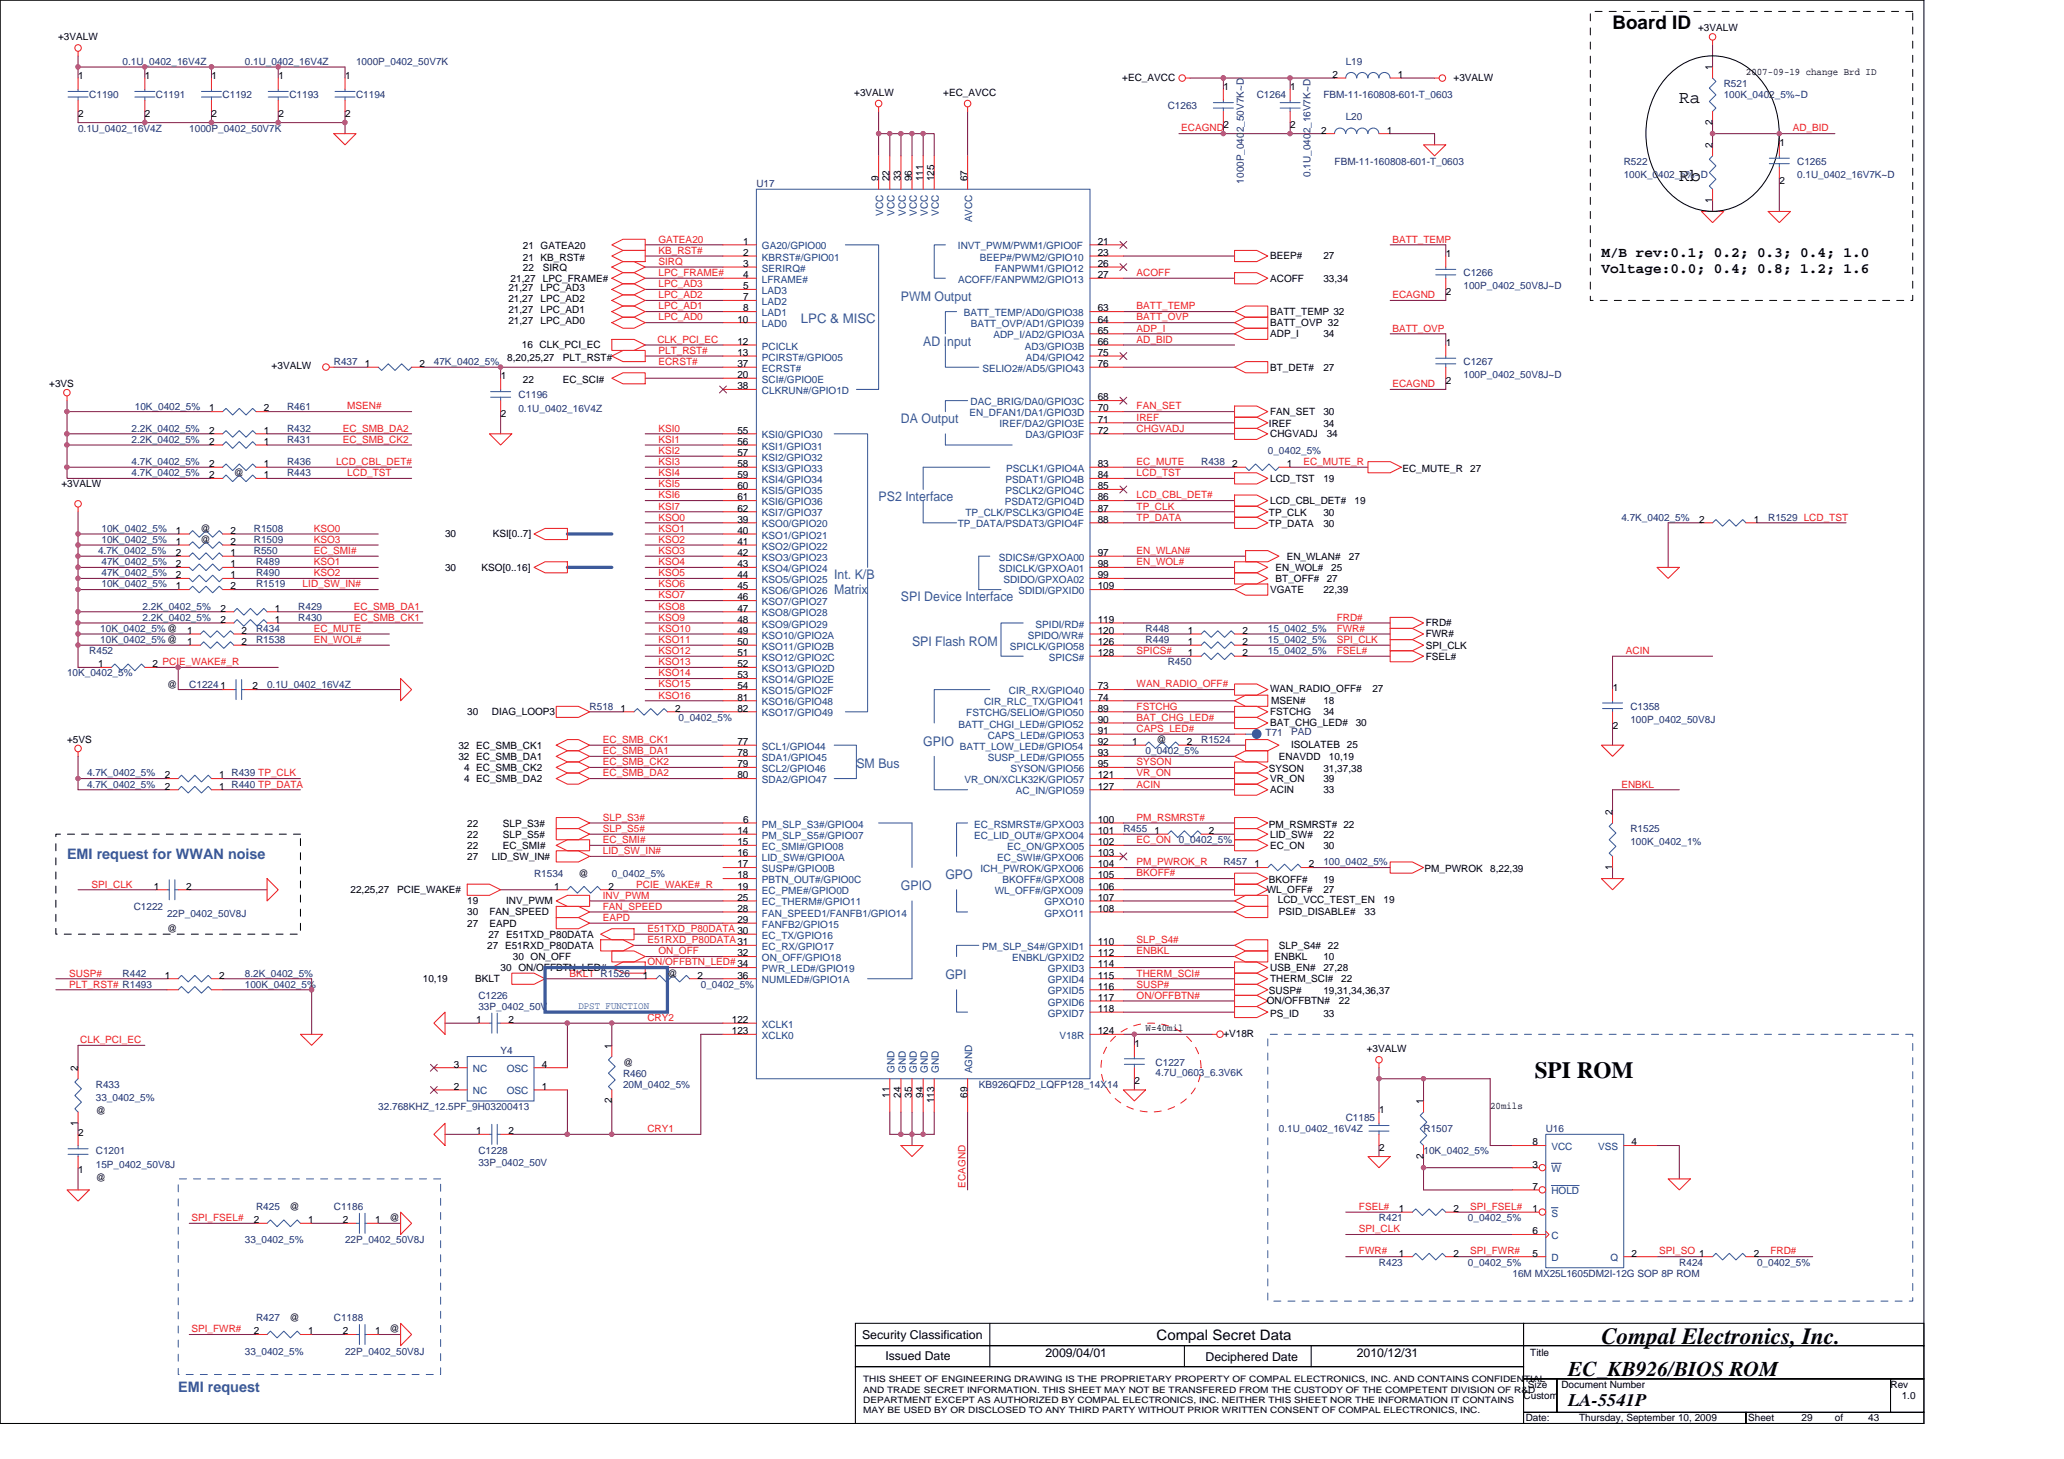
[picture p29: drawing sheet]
<svg xmlns="http://www.w3.org/2000/svg" width="297mm" height="210mm" viewBox="0 0 297 210" stroke-linecap="round" stroke-linejoin="round" font-family="sans-serif">
<defs><g id="words">
<g font-size="3.3" fill="#010202">
<text x="220.9" y="155.1">SPI ROM</text>
<text x="230.5" y="193.5">Compal Electronics, Inc.</text>
</g>
<text font-size="3" fill="#010202" x="225.7" y="198">EC_KB926/BIOS ROM</text>
<text font-size="2.7" fill="#010202" x="232.1" y="4.2">Board ID</text>
<g font-size="2.5" fill="#010202">
<text x="241.7" y="14.9">Ra</text>
<text x="241.7" y="26.1">Rb</text>
<text x="225.7" y="202.3">LA-5541P</text>
</g>
<g font-size="2.1" fill="#010202">
<text x="230.5" y="37">M/B rev:0.1; 0.2; 0.3; 0.4; 1.0</text>
<text x="230.5" y="39.3">Voltage:0.0; 0.4; 0.8; 1.2; 1.6</text>
<text x="166.5" y="192.8">Compal Secret Data</text>
</g>
<g font-size="2.1" fill="#3953a4">
<text x="9.6" y="123.6">EMI request for WWAN noise</text>
<text x="25.7" y="200.4">EMI request</text>
</g>
<g font-size="1.9" fill="#3953a4">
<text x="115.2" y="46.5">LPC &amp; MISC</text>
<text x="129.7" y="43.3">PWM Output</text>
<text x="132.9" y="49.7">AD Input</text>
<text x="129.7" y="60.9">DA Output</text>
<text x="126.4" y="72.1">PS2 Interface</text>
<text x="120.1" y="83.4">Int. K/B</text>
<text x="120.1" y="85.5">Matrix</text>
<text x="129.7" y="86.5">SPI Device Interface</text>
<text x="131.3" y="92.9">SPI Flash ROM</text>
<text x="132.9" y="107.4">GPIO</text>
<text x="123.3" y="110.5">SM Bus</text>
<text x="129.7" y="128.1">GPIO</text>
<text x="136.1" y="126.6">GPO</text>
<text x="136.1" y="140.9">GPI</text>
</g>
<g font-size="1.8" fill="#010202">
<text x="124.1" y="192.7">Security Classification</text>
<text x="127.4" y="195.7">Issued Date</text>
<text x="150.4" y="195.2">2009/04/01</text>
<text x="173.5" y="195.9">Deciphered Date</text>
<text x="195.3" y="195.2">2010/12/31</text>
</g>
<g font-size="1.4" fill="#010202">
<text x="8.4" y="5.8">+3VALW</text>
<text x="244.4" y="4.5">+3VALW</text>
<text x="11.3" y="11.4">1</text>
<text x="20.9" y="11.4">1</text>
<text x="30.5" y="11.4">1</text>
<text x="40.1" y="11.4">1</text>
<text x="49.7" y="11.4">1</text>
<text x="161.5" y="11.7">+EC_AVCC</text>
<text x="191.7" y="11.2">2</text>
<text x="201.2" y="11.2">1</text>
<text x="209.2" y="11.7">+3VALW</text>
<text x="246.4" y="10.1" transform="rotate(-90 246.4 10.1)">1</text>
<text x="251.3" y="10.8">2007-09-19 change Brd ID</text>
<text x="11.3" y="16.8">2</text>
<text x="20.9" y="16.8">2</text>
<text x="30.5" y="16.8">2</text>
<text x="40.1" y="16.8">2</text>
<text x="49.7" y="16.8">2</text>
<text x="122.9" y="13.8">+3VALW</text>
<text x="135.7" y="13.8">+EC_AVCC</text>
<text x="176.1" y="13">1</text>
<text x="185.7" y="13">1</text>
<text x="246.4" y="18" transform="rotate(-90 246.4 18)">2</text>
<text x="176.1" y="18.5">2</text>
<text x="185.7" y="18.5">2</text>
<text x="190.1" y="19.2">2</text>
<text x="199.6" y="19.2">1</text>
<text x="246.4" y="21.3" transform="rotate(-90 246.4 21.3)">2</text>
<text x="256.1" y="21">1</text>
<text x="126.4" y="26.1" transform="rotate(-90 126.4 26.1)">9</text>
<text x="128" y="26.1" transform="rotate(-90 128 26.1)">22</text>
<text x="129.6" y="26.1" transform="rotate(-90 129.6 26.1)">33</text>
<text x="131.2" y="26.1" transform="rotate(-90 131.2 26.1)">96</text>
<text x="132.8" y="26.1" transform="rotate(-90 132.8 26.1)">111</text>
<text x="134.4" y="26.1" transform="rotate(-90 134.4 26.1)">125</text>
<text x="139.2" y="26.1" transform="rotate(-90 139.2 26.1)">67</text>
<text x="246.4" y="29.2" transform="rotate(-90 246.4 29.2)">1</text>
<text x="256.1" y="26.5">2</text>
<text x="75.2" y="35.9">21 GATEA20</text>
<text x="106.9" y="35.2">1</text>
<text x="158" y="35.2">21</text>
<text x="73.2" y="41.8">21,27</text>
<text x="73.5" y="40.5">21,27</text>
<text x="75.2" y="37.5">21 KB_RST#</text>
<text x="75.2" y="38.9">22</text>
<text x="77.8" y="41.8">LPC_AD3</text>
<text x="78.1" y="40.5">LPC_FRAME#</text>
<text x="78.1" y="38.9">SIRQ</text>
<text x="106.9" y="36.8">2</text>
<text x="106.9" y="38.4">3</text>
<text x="106.9" y="40">4</text>
<text x="106.9" y="41.6">5</text>
<text x="158" y="36.8">23</text>
<text x="158" y="38.4">26</text>
<text x="158" y="40">27</text>
<text x="182.8" y="40.5">ACOFF</text>
<text x="182.8" y="37.3">BEEP#</text>
<text x="190.5" y="37.3">27</text>
<text x="190.5" y="40.5">33,34</text>
<text x="208.1" y="37">1</text>
<text x="73.2" y="45">21,27</text>
<text x="73.2" y="43.4">21,27</text>
<text x="73.2" y="46.6">21,27</text>
<text x="77.8" y="45">LPC_AD1</text>
<text x="77.8" y="43.4">LPC_AD2</text>
<text x="77.8" y="46.6">LPC_AD0</text>
<text x="106.1" y="46.4">10</text>
<text x="106.9" y="43.2">7</text>
<text x="106.9" y="44.8">8</text>
<text x="158" y="46.4">64</text>
<text x="158" y="44.8">63</text>
<text x="182.8" y="46.9">BATT_OVP 32</text>
<text x="182.8" y="45.3">BATT_TEMP 32</text>
<text x="208.1" y="42.5">2</text>
<text x="39.1" y="53.2">+3VALW</text>
<text x="52.5" y="52.8">1</text>
<text x="60.4" y="52.8">2</text>
<text x="73" y="51.9">8,20,25,27</text>
<text x="75.1" y="50.1">16 CLK_PCI_EC</text>
<text x="81" y="51.9">PLT_RST#</text>
<text x="106.1" y="49.6">12</text>
<text x="106.1" y="51.2">13</text>
<text x="106.1" y="52.8">37</text>
<text x="158" y="52.8">76</text>
<text x="158" y="51.2">75</text>
<text x="158" y="48">65</text>
<text x="158" y="49.6">66</text>
<text x="182.8" y="48.5">ADP_I</text>
<text x="182.8" y="53.3">BT_DET#</text>
<text x="190.5" y="48.5">34</text>
<text x="190.5" y="53.3">27</text>
<text x="208.1" y="49.8">1</text>
<text x="7.1" y="55.7">+3VS</text>
<text x="30.1" y="59.2">1</text>
<text x="38" y="59.2">2</text>
<text x="72.1" y="54.6">1</text>
<text x="75.2" y="55.1">22</text>
<text x="81" y="55.1">EC_SCI#</text>
<text x="106.1" y="54.4">20</text>
<text x="106.1" y="56">38</text>
<text x="158" y="59.2">70</text>
<text x="158" y="57.6">68</text>
<text x="182.8" y="59.7">FAN_SET</text>
<text x="190.5" y="59.7">30</text>
<text x="208.1" y="55.3">2</text>
<text x="30.1" y="62.4">2</text>
<text x="30.1" y="64">2</text>
<text x="38" y="62.4">1</text>
<text x="38" y="64">1</text>
<text x="72.1" y="60.1">2</text>
<text x="106.1" y="62.4">55</text>
<text x="106.1" y="64">56</text>
<text x="106.1" y="65.6">57</text>
<text x="158" y="60.8">71</text>
<text x="158" y="62.4">72</text>
<text x="182.6" y="61.5">IREF</text>
<text x="182.8" y="62.9">CHGVADJ</text>
<text x="190.5" y="61.5">34</text>
<text x="190.9" y="62.9">34</text>
<text x="8.8" y="70.1">+3VALW</text>
<text x="30.1" y="68.8">2</text>
<text x="30.1" y="67.2">2</text>
<text x="33.7" y="68.5">@</text>
<text x="38" y="68.8">1</text>
<text x="38" y="67.2">1</text>
<text x="106.1" y="67.2">58</text>
<text x="106.1" y="68.8">59</text>
<text x="106.1" y="70.4">60</text>
<text x="158" y="67.2">83</text>
<text x="158" y="68.8">84</text>
<text x="158" y="70.4">85</text>
<text x="177.3" y="67.2">2</text>
<text x="182.8" y="69.3">LCD_TST</text>
<text x="185.2" y="67.2">1</text>
<text x="190.5" y="69.3">19</text>
<text x="201.8" y="67.9">EC_MUTE_R</text>
<text x="211.6" y="67.9">27</text>
<text x="25.3" y="76.8">1</text>
<text x="28.8" y="76.5">@</text>
<text x="33.2" y="76.8">2</text>
<text x="64" y="77.3">30</text>
<text x="70.9" y="77.3">KSI[0..7]</text>
<text x="106.1" y="75.2">39</text>
<text x="106.1" y="76.8">40</text>
<text x="106.1" y="72">61</text>
<text x="106.1" y="73.6">62</text>
<text x="158" y="72">86</text>
<text x="158" y="75.2">88</text>
<text x="158" y="73.6">87</text>
<text x="182.6" y="74.3">TP_CLK</text>
<text x="182.6" y="75.9">TP_DATA</text>
<text x="182.8" y="72.5">LCD_CBL_DET#</text>
<text x="190.5" y="74.3">30</text>
<text x="190.5" y="75.9">30</text>
<text x="194.9" y="72.5">19</text>
<text x="244.5" y="75.2">2</text>
<text x="252.4" y="75.2">1</text>
<text x="25.3" y="78.4">1</text>
<text x="25.3" y="80">2</text>
<text x="25.3" y="83.2">2</text>
<text x="25.3" y="81.6">2</text>
<text x="28.8" y="78.1">@</text>
<text x="33.2" y="78.4">2</text>
<text x="33.2" y="80">1</text>
<text x="33.2" y="83.2">1</text>
<text x="33.2" y="81.6">1</text>
<text x="64" y="82.1">30</text>
<text x="69.3" y="82.1">KSO[0..16]</text>
<text x="106.1" y="78.4">41</text>
<text x="106.1" y="80">42</text>
<text x="106.1" y="81.6">43</text>
<text x="106.1" y="83.2">44</text>
<text x="158" y="83.2">99</text>
<text x="158" y="80">97</text>
<text x="158" y="81.6">98</text>
<text x="183.6" y="83.7">BT_OFF#</text>
<text x="183.6" y="82.1">EN_WOL#</text>
<text x="185.2" y="80.5">EN_WLAN#</text>
<text x="190.9" y="83.7">27</text>
<text x="191.6" y="82.1">25</text>
<text x="194.1" y="80.5">27</text>
<text x="25.3" y="84.8">1</text>
<text x="31.7" y="88">2</text>
<text x="31.7" y="89.6">2</text>
<text x="33.2" y="84.8">2</text>
<text x="39.6" y="88">1</text>
<text x="39.6" y="89.6">1</text>
<text x="106.1" y="84.8">45</text>
<text x="106.1" y="86.4">46</text>
<text x="106.1" y="88">47</text>
<text x="106.1" y="89.6">48</text>
<text x="158" y="84.8">109</text>
<text x="158" y="89.6">119</text>
<text x="182.8" y="85.3">VGATE</text>
<text x="190.5" y="85.3">22,39</text>
<text x="26.9" y="91.2">1</text>
<text x="26.9" y="92.8">1</text>
<text x="34.8" y="91.2">2</text>
<text x="34.8" y="92.8">2</text>
<text x="106.1" y="91.2">49</text>
<text x="106.1" y="92.8">50</text>
<text x="106.1" y="94.4">51</text>
<text x="158" y="94.4">128</text>
<text x="158" y="91.2">120</text>
<text x="158" y="92.8">126</text>
<text x="170.9" y="91.2">1</text>
<text x="170.9" y="92.8">1</text>
<text x="170.9" y="94.4">1</text>
<text x="178.8" y="91.2">2</text>
<text x="178.8" y="92.8">2</text>
<text x="178.8" y="94.4">2</text>
<text x="205.2" y="90.1">FRD#</text>
<text x="205.2" y="91.7">FWR#</text>
<text x="205.2" y="95">FSEL#</text>
<text x="205.2" y="93.3">SPI_CLK</text>
<text x="14.1" y="96">1</text>
<text x="22" y="96">2 PCIE_WAKE#_R</text>
<text x="24" y="99">@</text>
<text x="31.7" y="99.2">1</text>
<text x="36.4" y="99.2">2</text>
<text x="106.1" y="96">52</text>
<text x="106.1" y="97.6">53</text>
<text x="106.1" y="99.2">54</text>
<text x="106.1" y="100.8">81</text>
<text x="158" y="99.2">73</text>
<text x="158" y="100.8">74</text>
<text x="182.8" y="99.6">WAN_RADIO_OFF#</text>
<text x="182.9" y="101.3">MSEN#</text>
<text x="190.5" y="101.3">18</text>
<text x="197.5" y="99.6">27</text>
<text x="232.1" y="99.4">1</text>
<text x="9.6" y="107">+5VS</text>
<text x="66" y="107.7">32 EC_SMB_CK1</text>
<text x="67.2" y="103">30</text>
<text x="70.8" y="103">DIAG_LOOP3</text>
<text x="89.3" y="102.4">1</text>
<text x="97.2" y="102.4">2</text>
<text x="106.1" y="107.2">77</text>
<text x="106.1" y="102.4">82</text>
<text x="158" y="104">90</text>
<text x="158" y="102.4">89</text>
<text x="158" y="105.6">91</text>
<text x="158" y="107.2">92</text>
<text x="162.9" y="107.2">1</text>
<text x="166.5" y="107">@</text>
<text x="170.8" y="107.2">2</text>
<text x="182.8" y="103">FSTCHG</text>
<text x="182.8" y="104.5">BAT_CHG_LED#</text>
<text x="185.8" y="107.6">ISOLATEB 25</text>
<text x="190.5" y="103">34</text>
<text x="195.1" y="104.5">30</text>
<text x="232.1" y="104.9">2</text>
<text x="23.7" y="113.6">2</text>
<text x="23.7" y="112">2</text>
<text x="31.6" y="113.6">1 R440 TP_DATA</text>
<text x="31.6" y="112">1 R439 TP_CLK</text>
<text x="66" y="109.3">32 EC_SMB_DA1</text>
<text x="66.8" y="111">4 EC_SMB_CK2</text>
<text x="66.8" y="112.5">4 EC_SMB_DA2</text>
<text x="106.1" y="108.8">78</text>
<text x="106.1" y="110.4">79</text>
<text x="106.1" y="112">80</text>
<text x="158" y="110.4">95</text>
<text x="158" y="113.6">127</text>
<text x="158" y="108.8">93</text>
<text x="158" y="112">121</text>
<text x="182.6" y="111.1">SYSON</text>
<text x="182.8" y="112.5">VR_ON</text>
<text x="184.1" y="109.3">ENAVDD</text>
<text x="190.5" y="112.5">39</text>
<text x="190.5" y="111.1">31,37,38</text>
<text x="191.3" y="109.3">10,19</text>
<text x="67.2" y="119">22</text>
<text x="72.4" y="119">SLP_S3#</text>
<text x="106.9" y="118.4">6</text>
<text x="158" y="118.4">100</text>
<text x="182.6" y="119.1">PM_RSMRST# 22</text>
<text x="182.8" y="114.1">ACIN</text>
<text x="190.5" y="114.1">33</text>
<text x="232" y="117.3" transform="rotate(-90 232 117.3)">2</text>
<text x="67.2" y="123.7">27</text>
<text x="67.2" y="120.5">22</text>
<text x="67.2" y="122.1">22</text>
<text x="70.8" y="123.7">LID_SW_IN#</text>
<text x="72.4" y="120.5">SLP_S5#</text>
<text x="72.4" y="122.1">EC_SMI#</text>
<text x="106.1" y="120">14</text>
<text x="106.1" y="121.6">15</text>
<text x="106.1" y="123.2">16</text>
<text x="106.1" y="124.8">17</text>
<text x="158" y="123.2">103</text>
<text x="158" y="124.8">104</text>
<text x="158" y="121.6">102</text>
<text x="158" y="120">101</text>
<text x="166.1" y="120">1</text>
<text x="174" y="120">2</text>
<text x="180.5" y="124.8">1</text>
<text x="182.8" y="122.1">EC_ON</text>
<text x="182.8" y="120.5">LID_SW#</text>
<text x="188.4" y="124.8">2</text>
<text x="190.5" y="122.1">30</text>
<text x="190.5" y="120.5">22</text>
<text x="205" y="125.5">PM_PWROK</text>
<text x="214.5" y="125.5">8,22,39</text>
<text x="232" y="125.2" transform="rotate(-90 232 125.2)">1</text>
<text x="22.1" y="128">1</text>
<text x="26.8" y="128">2</text>
<text x="50.4" y="128.5">22,25,27</text>
<text x="57.2" y="128.5">PCIE_WAKE#</text>
<text x="67.2" y="130.2">19</text>
<text x="67.2" y="131.7">30</text>
<text x="70.4" y="131.7">FAN_SPEED</text>
<text x="72.9" y="130.2">INV_PWM</text>
<text x="79.7" y="128">1</text>
<text x="83.2" y="126.1">@</text>
<text x="87.6" y="128">2</text>
<text x="106.1" y="126.4">18</text>
<text x="106.1" y="128">19</text>
<text x="106.1" y="129.6">25</text>
<text x="106.1" y="131.2">28</text>
<text x="158" y="129.6">107</text>
<text x="158" y="131.2">108</text>
<text x="158" y="128">106</text>
<text x="158" y="126.4">105</text>
<text x="182.3" y="128.5">WL_OFF#</text>
<text x="182.6" y="127.1">BKOFF#</text>
<text x="183.9" y="130">LCD_VCC_TEST_EN</text>
<text x="184.1" y="131.7">PSID_DISABLE#</text>
<text x="190.5" y="127.1">19</text>
<text x="190.5" y="128.5">27</text>
<text x="196.4" y="131.7">33</text>
<text x="199.1" y="130">19</text>
<text x="24" y="134.2">@</text>
<text x="67.2" y="133.3">27</text>
<text x="70.1" y="136.5">27 E51RXD_P80DATA</text>
<text x="70.3" y="135">27 E51TXD_P80DATA</text>
<text x="70.4" y="133.3">EAPD</text>
<text x="106.1" y="132.8">29</text>
<text x="106.1" y="137.6">32</text>
<text x="158" y="136">110</text>
<text x="158" y="137.6">112</text>
<text x="184.1" y="136.5">SLP_S4# 22</text>
<text x="23.7" y="140.8">1</text>
<text x="31.6" y="140.8">2</text>
<text x="60.9" y="141.3">10,19</text>
<text x="68.4" y="141.3">BKLT</text>
<text x="72" y="139.7">30 ON/OFFBTN_LED#</text>
<text x="73.8" y="138.2">30 ON_OFF</text>
<text x="92.5" y="140.8">1</text>
<text x="96.1" y="140.5">@</text>
<text x="100.4" y="140.8">2</text>
<text x="106.1" y="140.8">36</text>
<text x="158" y="139.2">114</text>
<text x="158" y="140.8">115</text>
<text x="158" y="142.4">116</text>
<text x="182.6" y="143.1">SUSP#</text>
<text x="182.8" y="141.3">THERM_SCI#</text>
<text x="182.8" y="139.7">USB_EN#</text>
<text x="183.4" y="138.2">ENBKL</text>
<text x="190.5" y="139.7">27,28</text>
<text x="190.5" y="143.1">19,31,34,36,37</text>
<text x="190.5" y="138.2">10</text>
<text x="193" y="141.3">22</text>
<text x="68.5" y="147.2">1</text>
<text x="73.2" y="147.2">2</text>
<text x="105.3" y="147.2">122</text>
<text x="105.3" y="148.8">123</text>
<text x="158" y="144">117</text>
<text x="158" y="145.6">118</text>
<text x="158" y="148.8">124</text>
<text x="164.9" y="148.4">W=40mil</text>
<text x="176.1" y="149.2">+V18R</text>
<text x="182.3" y="144.5">ON/OFFBTN#</text>
<text x="182.8" y="146.3">PS_ID</text>
<text x="190.5" y="146.3">33</text>
<text x="192.7" y="144.5">22</text>
<text x="11.2" y="154.1" transform="rotate(-90 11.2 154.1)">2</text>
<text x="65.3" y="153.6">3</text>
<text x="78" y="153.6">4</text>
<text x="88" y="150.9" transform="rotate(-90 88 150.9)">1</text>
<text x="89.7" y="153.3">@</text>
<text x="163.3" y="150.6">1</text>
<text x="196.7" y="151.4">+3VALW</text>
<text x="11.2" y="162" transform="rotate(-90 11.2 162)">1</text>
<text x="13.8" y="160.4">@</text>
<text x="65.3" y="156.8">2</text>
<text x="78" y="156.8">1</text>
<text x="88" y="158.8" transform="rotate(-90 88 158.8)">2</text>
<text x="128" y="158" transform="rotate(-90 128 158)">11</text>
<text x="129.6" y="158" transform="rotate(-90 129.6 158)">24</text>
<text x="131.2" y="158" transform="rotate(-90 131.2 158)">35</text>
<text x="132.8" y="158" transform="rotate(-90 132.8 158)">94</text>
<text x="134.4" y="158.8" transform="rotate(-90 134.4 158.8)">113</text>
<text x="139.2" y="158" transform="rotate(-90 139.2 158)">69</text>
<text x="163.3" y="156.1">2</text>
<text x="198.5" y="160.2">1</text>
<text x="204.8" y="158.9" transform="rotate(-90 204.8 158.9)">1</text>
<text x="214.5" y="159.6">20mils</text>
<text x="11.3" y="163.4">2</text>
<text x="68.5" y="163.2">1</text>
<text x="73.2" y="163.2">2</text>
<text x="198.5" y="165.7">2</text>
<text x="204.8" y="166.8" transform="rotate(-90 204.8 166.8)">2</text>
<text x="220.5" y="164.8">8</text>
<text x="234.8" y="164.8">4</text>
<text x="11.3" y="168.9">1</text>
<text x="13.8" y="170">@</text>
<text x="220.5" y="171.2">7</text>
<text x="220.5" y="168">3</text>
<text x="36.5" y="176">2</text>
<text x="41.7" y="174.2">@</text>
<text x="44.4" y="176">1</text>
<text x="49.3" y="176">2</text>
<text x="54" y="176">1</text>
<text x="56" y="175.7">@</text>
<text x="201.3" y="174.4">1</text>
<text x="209.2" y="174.4">2</text>
<text x="220.5" y="174.4">1</text>
<text x="220.5" y="177.6">6</text>
<text x="201.3" y="180.8">1</text>
<text x="209.2" y="180.8">2</text>
<text x="220.5" y="180.8">5</text>
<text x="234.8" y="180.8">2</text>
<text x="252.4" y="180.8">2</text>
<text x="41.7" y="190.2">@</text>
<text x="56" y="191.7">@</text>
<text x="36.5" y="192">2</text>
<text x="44.4" y="192">1</text>
<text x="49.3" y="192">2</text>
<text x="54" y="192">1</text>
<text x="220.2" y="195.1">Title</text>
<text x="219.3" y="201.4">Custom</text>
<text x="219.9" y="199.7">Size</text>
<text x="224.7" y="199.7">Document Number</text>
<text x="272.1" y="199.7">Rev</text>
<text x="273.7" y="201.4">1.0</text>
<text x="219.6" y="204.6">Date:</text>
<text x="227.3" y="204.6">Thursday, September 10, 2009</text>
<text x="251.6" y="204.6">Sheet</text>
<text x="259.3" y="204.6">29</text>
<text x="264.1" y="204.6">of</text>
<text x="268.9" y="204.6">43</text>
</g>
<g font-size="1.4" fill="#282973">
<text x="17.6" y="9.3">0.1U_0402_16V4Z</text>
<text x="35.2" y="9.3">0.1U_0402_16V4Z</text>
<text x="51.2" y="9.3">1000P_0402_50V7K</text>
<text x="193.7" y="9.3">L19</text>
<text x="12.8" y="14.1">C1190</text>
<text x="22.4" y="14.1">C1191</text>
<text x="32" y="14.1">C1192</text>
<text x="41.7" y="14.1">C1193</text>
<text x="51.2" y="14.1">C1194</text>
<text x="168.1" y="15.7">C1263</text>
<text x="180.9" y="14.1">C1264</text>
<text x="190.5" y="14.1">FBM-11-160808-601-T_0603</text>
<text x="193.7" y="17.3">L20</text>
<text x="248.1" y="12.5">R521</text>
<text x="248.1" y="14.1">100K_0402_5%~D</text>
<text x="11.2" y="18.9">0.1U_0402_16V4Z</text>
<text x="27.2" y="18.9">1000P_0402_50V7K</text>
<text x="192.1" y="23.7">FBM-11-160808-601-T_0603</text>
<text x="233.7" y="23.7">R522</text>
<text x="258.6" y="23.7">C1265</text>
<text x="108.9" y="26.9">U17</text>
<text x="179" y="26.4" transform="rotate(-90 179 26.4)">1000P_0402_50V7K~D</text>
<text x="188.6" y="25.5" transform="rotate(-90 188.6 25.5)">0.1U_0402_16V7K~D</text>
<text x="233.7" y="25.7">100K_0402_5%~D</text>
<text x="258.6" y="25.7">0.1U_0402_16V7K~D</text>
<text x="210.6" y="39.7">C1266</text>
<text x="210.6" y="41.7">100P_0402_50V8J~D</text>
<text x="48" y="52.5">R437</text>
<text x="62.4" y="52.5">47K_0402_5%</text>
<text x="210.6" y="52.5">C1267</text>
<text x="19.4" y="58.9">10K_0402_5%</text>
<text x="41.3" y="58.9">R461</text>
<text x="74.6" y="57.3">C1196</text>
<text x="74.6" y="59.3">0.1U_0402_16V4Z</text>
<text x="210.6" y="54.5">100P_0402_50V8J~D</text>
<text x="18.9" y="62.1">2.2K_0402_5%</text>
<text x="18.9" y="63.7">2.2K_0402_5%</text>
<text x="41.3" y="62.1">R432</text>
<text x="41.3" y="63.7">R431</text>
<text x="182.5" y="65.3">0_0402_5%</text>
<text x="18.9" y="68.5">4.7K_0402_5%</text>
<text x="18.9" y="66.9">4.7K_0402_5%</text>
<text x="41.3" y="68.5">R443</text>
<text x="41.3" y="66.9">R436</text>
<text x="172.9" y="66.9">R438</text>
<text x="14.6" y="76.5">10K_0402_5%</text>
<text x="36.5" y="76.5">R1508</text>
<text x="233.3" y="74.9">4.7K_0402_5%</text>
<text x="254.5" y="74.9">R1529 LCD_TST</text>
<text x="14.1" y="79.7">4.7K_0402_5%</text>
<text x="14.6" y="82.9">47K_0402_5%</text>
<text x="14.6" y="81.3">47K_0402_5%</text>
<text x="14.6" y="78.1">10K_0402_5%</text>
<text x="36.5" y="78.1">R1509</text>
<text x="36.5" y="79.7">R550</text>
<text x="36.8" y="82.9">R490</text>
<text x="36.8" y="81.3">R489</text>
<text x="14.6" y="84.5">10K_0402_5%</text>
<text x="20.5" y="87.7">2.2K_0402_5%</text>
<text x="20.5" y="89.3">2.2K_0402_5%</text>
<text x="36.8" y="84.5">R1519</text>
<text x="42.9" y="87.7">R429</text>
<text x="42.9" y="89.3">R430</text>
<text x="12.8" y="94.1">R452</text>
<text x="14.4" y="90.9">10K_0402_5%@</text>
<text x="14.4" y="92.5">10K_0402_5%@</text>
<text x="36.8" y="90.9">R434</text>
<text x="36.8" y="92.5">R1538</text>
<text x="164.9" y="90.9">R448</text>
<text x="164.9" y="92.5">R449</text>
<text x="168.1" y="95.7">R450</text>
<text x="182.5" y="90.9">15_0402_5%</text>
<text x="182.5" y="92.5">15_0402_5%</text>
<text x="182.5" y="94.1">15_0402_5%</text>
<text x="9.6" y="97.3">10K_0402_5%</text>
<text x="27.2" y="99">C1224</text>
<text x="38.4" y="99">0.1U_0402_16V4Z</text>
<text x="84.9" y="102.1">R518</text>
<text x="97.7" y="103.7">0_0402_5%</text>
<text x="172.9" y="107">R1524</text>
<text x="182.1" y="106">T71</text>
<text x="185.8" y="105.8">PAD</text>
<text x="234.6" y="102.1">C1358</text>
<text x="234.6" y="104.1">100P_0402_50V8J</text>
<text x="12.5" y="113.3">4.7K_0402_5%</text>
<text x="12.5" y="111.7">4.7K_0402_5%</text>
<text x="164.9" y="108.5">0_0402_5%</text>
<text x="161.7" y="119.7">R455</text>
<text x="234.6" y="119.7">R1525</text>
<text x="169.7" y="121.3">0_0402_5%</text>
<text x="176.1" y="124.5">R457</text>
<text x="190.5" y="124.5">100_0402_5%</text>
<text x="234.6" y="121.7">100K_0402_1%</text>
<text x="19.2" y="131">C1222</text>
<text x="24" y="131.9">22P_0402_50V8J</text>
<text x="76.9" y="126.1">R1534</text>
<text x="88" y="126.1">0_0402_5%</text>
<text x="17.6" y="140.5">R442</text>
<text x="35.2" y="142.2">100K_0402_5%</text>
<text x="35.2" y="140.5">8.2K_0402_5%</text>
<text x="68.9" y="143.7">C1226</text>
<text x="100.9" y="142.2">0_0402_5%</text>
<text x="68.9" y="145.3">33P_0402_50V</text>
<text x="72" y="151.7">Y4</text>
<text x="89.7" y="155">R460</text>
<text x="166.3" y="153.3">C1227</text>
<text x="166.3" y="154.8">4.7U_0603_6.3V6K</text>
<text x="13.8" y="156.5">R433</text>
<text x="13.8" y="158.5">33_0402_5%</text>
<text x="54.4" y="159.7">32.768KHZ_12.5PF_9H03200413</text>
<text x="89.7" y="156.5">20M_0402_5%</text>
<text x="140.9" y="156.5">KB926QFD2_LQFP128_14X14</text>
<text x="193.7" y="161.3">C1185</text>
<text x="13.8" y="166.2">C1201</text>
<text x="68.9" y="166.2">C1228</text>
<text x="68.9" y="167.7">33P_0402_50V</text>
<text x="184.1" y="163">0.1U_0402_16V4Z</text>
<text x="204.9" y="163">R1507</text>
<text x="204.9" y="166.2">10K_0402_5%</text>
<text x="222.5" y="163">U16</text>
<text x="13.8" y="168.1">15P_0402_50V8J</text>
<text x="35.2" y="179">33_0402_5%</text>
<text x="36.8" y="174.2">R425</text>
<text x="48" y="174.2">C1186</text>
<text x="49.7" y="179">22P_0402_50V8J</text>
<text x="198.5" y="175.7">R421</text>
<text x="211.3" y="175.7">0_0402_5%</text>
<text x="198.5" y="182.2">R423</text>
<text x="211.3" y="182.2">0_0402_5%</text>
<text x="217.7" y="183.7">16M MX25L1605DM2I-12G SOP 8P ROM</text>
<text x="241.7" y="182.2">R424</text>
<text x="252.9" y="182.2">0_0402_5%</text>
<text x="36.8" y="190.2">R427</text>
<text x="48" y="190.2">C1188</text>
<text x="35.2" y="195">33_0402_5%</text>
<text x="49.7" y="195">22P_0402_50V8J</text>
</g>
<g font-size="1.4" fill="#ed2024">
<text x="170" y="18.9">ECAGND</text>
<text x="258" y="18.9">AD_BID</text>
<text x="94.8" y="34.9">GATEA20</text>
<text x="200.4" y="34.9">BATT_TEMP</text>
<text x="94.8" y="39.7">LPC_FRAME#</text>
<text x="94.8" y="38.1">SIRQ</text>
<text x="94.8" y="36.5">KB_RST#</text>
<text x="94.8" y="41.3">LPC_AD3</text>
<text x="163.6" y="39.7">ACOFF</text>
<text x="94.8" y="42.9">LPC_AD2</text>
<text x="94.8" y="44.5">LPC_AD1</text>
<text x="94.8" y="46.1">LPC_AD0</text>
<text x="163.6" y="44.5">BATT_TEMP</text>
<text x="163.6" y="47.7">ADP_I</text>
<text x="163.6" y="46.1">BATT_OVP</text>
<text x="200.4" y="47.7">BATT_OVP</text>
<text x="200.4" y="42.9">ECAGND</text>
<text x="94.6" y="49.3">CLK_PCI_EC</text>
<text x="94.8" y="52.5">ECRST#</text>
<text x="94.8" y="50.9">PLT_RST#</text>
<text x="163.6" y="49.3">AD_BID</text>
<text x="50" y="58.9">MSEN#</text>
<text x="163.6" y="58.9">FAN_SET</text>
<text x="200.4" y="55.7">ECAGND</text>
<text x="49.3" y="63.7">EC_SMB_CK2</text>
<text x="49.3" y="62.1">EC_SMB_DA2</text>
<text x="94.8" y="62.1">KSI0</text>
<text x="94.8" y="63.7">KSI1</text>
<text x="94.8" y="65.3">KSI2</text>
<text x="163.6" y="60.5">IREF</text>
<text x="163.6" y="62.1">CHGVADJ</text>
<text x="48.4" y="66.9">LCD_CBL_DET#</text>
<text x="50" y="68.5">LCD_TST</text>
<text x="94.8" y="66.9">KSI3</text>
<text x="94.8" y="71.7">KSI6</text>
<text x="94.8" y="70.1">KSI5</text>
<text x="94.8" y="68.5">KSI4</text>
<text x="163.6" y="66.9">EC_MUTE</text>
<text x="163.6" y="71.7">LCD_CBL_DET#</text>
<text x="163.6" y="68.5">LCD_TST</text>
<text x="187.6" y="66.9">EC_MUTE_R</text>
<text x="45.2" y="76.5">KSO0</text>
<text x="94.8" y="73.3">KSI7</text>
<text x="94.8" y="74.9">KSO0</text>
<text x="94.8" y="76.5">KSO1</text>
<text x="163.6" y="73.3">TP_CLK</text>
<text x="163.6" y="74.9">TP_DATA</text>
<text x="45.2" y="81.3">KSO1</text>
<text x="45.2" y="82.9">KSO2</text>
<text x="45.2" y="79.7">EC_SMI#</text>
<text x="45.2" y="78.1">KSO3</text>
<text x="94.8" y="81.3">KSO4</text>
<text x="94.8" y="79.7">KSO3</text>
<text x="94.8" y="78.1">KSO2</text>
<text x="94.8" y="82.9">KSO5</text>
<text x="163.6" y="81.3">EN_WOL#</text>
<text x="163.6" y="79.7">EN_WLAN#</text>
<text x="43.6" y="84.5">LID_SW_IN#</text>
<text x="50.9" y="89.3">EC_SMB_CK1</text>
<text x="50.9" y="87.7">EC_SMB_DA1</text>
<text x="94.8" y="87.7">KSO8</text>
<text x="94.8" y="84.5">KSO6</text>
<text x="94.8" y="89.3">KSO9</text>
<text x="94.8" y="86.1">KSO7</text>
<text x="192.4" y="89.3">FRD#</text>
<text x="45.2" y="90.9">EC_MUTE</text>
<text x="45.2" y="92.5">EN_WOL#</text>
<text x="94.8" y="94.1">KSO12</text>
<text x="94.8" y="95.7">KSO13</text>
<text x="94.8" y="92.5">KSO11</text>
<text x="94.8" y="90.9">KSO10</text>
<text x="163.6" y="94.1">SPICS#</text>
<text x="192.4" y="90.9">FWR#</text>
<text x="192.4" y="92.5">SPI_CLK</text>
<text x="192.4" y="94.1">FSEL#</text>
<text x="234" y="94.1">ACIN</text>
<text x="94.8" y="97.3">KSO14</text>
<text x="94.8" y="98.9">KSO15</text>
<text x="94.8" y="100.5">KSO16</text>
<text x="163.6" y="98.9">WAN_RADIO_OFF#</text>
<text x="86.8" y="106.9">EC_SMB_CK1</text>
<text x="163.6" y="102.1">FSTCHG</text>
<text x="163.6" y="105.3">CAPS_LED#</text>
<text x="163.6" y="103.7">BAT_CHG_LED#</text>
<text x="86.8" y="110.1">EC_SMB_CK2</text>
<text x="86.8" y="111.7">EC_SMB_DA2</text>
<text x="86.8" y="108.5">EC_SMB_DA1</text>
<text x="163.6" y="113.3">ACIN</text>
<text x="163.6" y="110.1">SYSON</text>
<text x="163.6" y="111.7">VR_ON</text>
<text x="233.3" y="113.3">ENBKL</text>
<text x="86.8" y="118.1">SLP_S3#</text>
<text x="86.8" y="119.7">SLP_S5#</text>
<text x="163.6" y="118.1">PM_RSMRST#</text>
<text x="86.8" y="121.3">EC_SMI#</text>
<text x="86.8" y="122.9">LID_SW_IN#</text>
<text x="163.6" y="121.3">EC_ON</text>
<text x="163.6" y="124.5">PM_PWROK_R</text>
<text x="13.2" y="127.7">SPI_CLK</text>
<text x="86.8" y="130.9">FAN_SPEED</text>
<text x="86.8" y="129.3">INV_PWM</text>
<text x="91.6" y="127.7">PCIE_WAKE#_R</text>
<text x="163.6" y="126.1">BKOFF#</text>
<text x="86.8" y="132.5">EAPD</text>
<text x="93.2" y="134.1">E51TXD_P80DATA 30</text>
<text x="93.2" y="135.7">E51RXD_P80DATA31</text>
<text x="94.8" y="137.3">ON_OFF</text>
<text x="163.6" y="137.3">ENBKL</text>
<text x="163.6" y="135.7">SLP_S4#</text>
<text x="10" y="142.1">PLT_RST# R1493</text>
<text x="10" y="140.5">SUSP#</text>
<text x="82" y="140.5">BKLT R1526</text>
<text x="93.2" y="138.9">ON/OFFBTN_LED#34</text>
<text x="163.6" y="140.5">THERM_SCI#</text>
<text x="163.6" y="142.1">SUSP#</text>
<text x="163.6" y="143.7">ON/OFFBTN#</text>
<text x="93.2" y="146.9">CRY2</text>
<text x="11.6" y="150.1">CLK_PCI_EC</text>
<text x="93.2" y="162.9">CRY1</text>
<text x="138.9" y="170.9" transform="rotate(-90 138.9 170.9)">ECAGND</text>
<text x="27.6" y="175.7">SPI_FSEL#</text>
<text x="195.6" y="177.4">SPI_CLK</text>
<text x="195.6" y="174.1">FSEL#</text>
<text x="211.6" y="174.1">SPI_FSEL#</text>
<text x="195.6" y="180.5">FWR#</text>
<text x="211.6" y="180.5">SPI_FWR#</text>
<text x="238.8" y="180.5">SPI_SO 1</text>
<text x="254.8" y="180.5">FRD#</text>
<text x="27.6" y="191.7">SPI_FWR#</text>
</g>
<g font-size="1.4" fill="#1d437e">
<text x="109.7" y="35.9">GA20/GPIO00</text>
<text x="127.1" y="31.1" transform="rotate(-90 127.1 31.1)">VCC</text>
<text x="128.7" y="31.1" transform="rotate(-90 128.7 31.1)">VCC</text>
<text x="130.3" y="31.1" transform="rotate(-90 130.3 31.1)">VCC</text>
<text x="131.9" y="31.1" transform="rotate(-90 131.9 31.1)">VCC</text>
<text x="133.5" y="31.1" transform="rotate(-90 133.5 31.1)">VCC</text>
<text x="135.1" y="31.1" transform="rotate(-90 135.1 31.1)">VCC</text>
<text x="137.9" y="35.9">INVT_PWM/PWM1/GPIO0F</text>
<text x="139.9" y="32" transform="rotate(-90 139.9 32)">AVCC</text>
<text x="109.7" y="37.5">KBRST#/GPIO01</text>
<text x="109.7" y="39.1">SERIRQ#</text>
<text x="109.7" y="40.7">LFRAME#</text>
<text x="137.9" y="40.7">ACOFF/FANPWM2/GPIO13</text>
<text x="141" y="37.5">BEEP#/PWM2/GPIO10</text>
<text x="143.2" y="39.1">FANPWM1/GPIO12</text>
<text x="109.7" y="42.3">LAD3</text>
<text x="109.7" y="43.9">LAD2</text>
<text x="109.7" y="45.5">LAD1</text>
<text x="109.7" y="47.1">LAD0</text>
<text x="138.7" y="45.5">BATT_TEMP/AD0/GPIO38</text>
<text x="139.7" y="47.1">BATT_OVP/AD1/GPIO39</text>
<text x="109.7" y="50.3">PCICLK</text>
<text x="109.7" y="51.9">PCIRST#/GPIO05</text>
<text x="109.7" y="53.5">ECRST#</text>
<text x="141.4" y="53.5">SELIO2#/AD5/GPIO43</text>
<text x="143" y="48.7">ADP_I/AD2/GPIO3A</text>
<text x="147.5" y="50.3">AD3/GPIO3B</text>
<text x="147.7" y="51.9">AD4/GPIO42</text>
<text x="109.7" y="55.1">SCI#/GPIO0E</text>
<text x="109.7" y="56.7">CLKRUN#/GPIO1D</text>
<text x="139.5" y="59.9">EN_DFAN1/DA1/GPIO3D</text>
<text x="139.7" y="58.3">DAC_BRIG/DA0/GPIO3C</text>
<text x="109.7" y="63.1">KSI0/GPIO30</text>
<text x="109.7" y="64.7">KSI1/GPIO31</text>
<text x="143.8" y="61.5">IREF/DA2/GPIO3E</text>
<text x="147.6" y="63.1">DA3/GPIO3F</text>
<text x="109.7" y="66.3">KSI2/GPIO32</text>
<text x="109.7" y="67.9">KSI3/GPIO33</text>
<text x="109.7" y="69.5">KSI4/GPIO34</text>
<text x="109.7" y="71.1">KSI5/GPIO35</text>
<text x="144.7" y="69.5">PSDAT1/GPIO4B</text>
<text x="144.7" y="71.1">PSCLK2/GPIO4C</text>
<text x="144.8" y="67.9">PSCLK1/GPIO4A</text>
<text x="109.7" y="75.9">KSO0/GPIO20</text>
<text x="109.7" y="77.5">KSO1/GPIO21</text>
<text x="109.7" y="72.7">KSI6/GPIO36</text>
<text x="109.7" y="74.3">KSI7/GPIO37</text>
<text x="137.8" y="75.9">TP_DATA/PSDAT3/GPIO4F</text>
<text x="138.9" y="74.3">TP_CLK/PSCLK3/GPIO4E</text>
<text x="144.6" y="72.7">PSDAT2/GPIO4D</text>
<text x="109.7" y="79.1">KSO2/GPIO22</text>
<text x="109.7" y="80.7">KSO3/GPIO23</text>
<text x="109.7" y="82.3">KSO4/GPIO24</text>
<text x="109.7" y="83.9">KSO5/GPIO25</text>
<text x="143.8" y="80.7">SDICS#/GPXOA00</text>
<text x="143.8" y="82.3">SDICLK/GPXOA01</text>
<text x="144.4" y="83.9">SDIDO/GPXOA02</text>
<text x="109.7" y="85.5">KSO6/GPIO26</text>
<text x="109.7" y="87.1">KSO7/GPIO27</text>
<text x="109.7" y="88.7">KSO8/GPIO28</text>
<text x="146.6" y="85.5">SDIDI/GPXID0</text>
<text x="109.7" y="90.3">KSO9/GPIO29</text>
<text x="109.7" y="91.9">KSO10/GPIO2A</text>
<text x="109.7" y="93.5">KSO11/GPIO2B</text>
<text x="109.7" y="95.1">KSO12/GPIO2C</text>
<text x="145.3" y="93.5">SPICLK/GPIO58</text>
<text x="147.9" y="91.9">SPIDO/WR#</text>
<text x="149" y="90.3">SPIDI/RD#</text>
<text x="151" y="95.1">SPICS#</text>
<text x="109.7" y="96.7">KSO13/GPIO2D</text>
<text x="109.7" y="98.3">KSO14/GPIO2E</text>
<text x="109.7" y="99.9">KSO15/GPIO2F</text>
<text x="109.7" y="101.5">KSO16/GPIO48</text>
<text x="141.6" y="101.5">CIR_RLC_TX/GPIO41</text>
<text x="145.2" y="99.9">CIR_RX/GPIO40</text>
<text x="109.7" y="107.9">SCL1/GPIO44</text>
<text x="109.7" y="103.1">KSO17/GPIO49</text>
<text x="137.9" y="104.7">BATT_CHGI_LED#/GPIO52</text>
<text x="138.2" y="107.9">BATT_LOW_LED#/GPIO54</text>
<text x="139.1" y="103.1">FSTCHG/SELIO#/GPIO50</text>
<text x="142.2" y="106.3">CAPS_LED#/GPIO53</text>
<text x="109.7" y="109.5">SDA1/GPIO45</text>
<text x="109.7" y="111.1">SCL2/GPIO46</text>
<text x="109.7" y="112.7">SDA2/GPIO47</text>
<text x="138.8" y="112.7">VR_ON/XCLK32K/GPIO57</text>
<text x="142.2" y="109.5">SUSP_LED#/GPIO55</text>
<text x="145.4" y="111.1">SYSON/GPIO56</text>
<text x="109.7" y="119.1">PM_SLP_S3#/GPIO04</text>
<text x="140.2" y="119.1">EC_RSMRST#/GPXO03</text>
<text x="146.2" y="114.3">AC_IN/GPIO59</text>
<text x="109.7" y="120.7">PM_SLP_S5#/GPIO07</text>
<text x="109.7" y="122.3">EC_SMI#/GPIO08</text>
<text x="109.7" y="123.9">LID_SW#/GPIO0A</text>
<text x="109.7" y="125.5">SUSP#/GPIO0B</text>
<text x="140.2" y="120.7">EC_LID_OUT#/GPXO04</text>
<text x="141.1" y="125.5">ICH_PWROK/GPXO06</text>
<text x="143.5" y="123.9">EC_SWI#/GPXO06</text>
<text x="144.9" y="122.3">EC_ON/GPXO05</text>
<text x="109.7" y="127.1">PBTN_OUT#/GPIO0C</text>
<text x="109.7" y="128.7">EC_PME#/GPIO0D</text>
<text x="109.7" y="130.3">EC_THERM#/GPIO11</text>
<text x="109.7" y="131.9">FAN_SPEED1/FANFB1/GPIO14</text>
<text x="143.1" y="128.7">WL_OFF#/GPXO09</text>
<text x="144.3" y="127.1">BKOFF#/GPXO08</text>
<text x="150.3" y="130.3">GPXO10</text>
<text x="150.3" y="131.9">GPXO11</text>
<text x="109.7" y="133.5">FANFB2/GPIO15</text>
<text x="109.7" y="135.1">EC_TX/GPIO16</text>
<text x="109.7" y="136.7">EC_RX/GPIO17</text>
<text x="141.3" y="136.7">PM_SLP_S4#/GPXID1</text>
<text x="109.7" y="138.3">ON_OFF/GPIO18</text>
<text x="109.7" y="139.9">PWR_LED#/GPIO19</text>
<text x="109.7" y="141.5">NUMLED#/GPIO1A</text>
<text x="145.7" y="138.3">ENBKL/GPXID2</text>
<text x="150.8" y="139.9">GPXID3</text>
<text x="150.8" y="141.5">GPXID4</text>
<text x="150.8" y="143.1">GPXID5</text>
<text x="109.7" y="147.9">XCLK1</text>
<text x="109.7" y="149.5">XCLK0</text>
<text x="150.8" y="144.7">GPXID6</text>
<text x="150.8" y="146.3">GPXID7</text>
<text x="152.5" y="149.5">V18R</text>
<text x="68" y="154.3">NC</text>
<text x="72.9" y="154.3">OSC</text>
<text x="128.7" y="154.4" transform="rotate(-90 128.7 154.4)">GND</text>
<text x="130.3" y="154.4" transform="rotate(-90 130.3 154.4)">GND</text>
<text x="131.9" y="154.4" transform="rotate(-90 131.9 154.4)">GND</text>
<text x="133.5" y="154.4" transform="rotate(-90 133.5 154.4)">GND</text>
<text x="135.1" y="154.4" transform="rotate(-90 135.1 154.4)">GND</text>
<text x="139.9" y="154.4" transform="rotate(-90 139.9 154.4)">AGND</text>
<text x="68" y="157.5">NC</text>
<text x="72.9" y="157.5">OSC</text>
<text x="223.3" y="165.5">VCC</text>
<text x="230" y="165.5">VSS</text>
<text x="223.3" y="171.9">HOLD</text>
<text x="223.3" y="168.7">W</text>
<text x="223.3" y="175.1">S</text>
<text x="223.3" y="178.3">C</text>
<text x="223.3" y="181.5">D</text>
<text x="231.8" y="181.5">Q</text>
</g>
<text font-size="1.4" fill="#3953a4" x="83.2" y="145.2">DPST FUNCTION</text>
<g font-size="1.3" fill="#010202">
<text x="124.2" y="199">THIS SHEET OF ENGINEERING DRAWING IS THE PROPRIETARY PROPERTY OF COMPAL ELECTRONICS, INC. AND CONTAINS CONFIDENTIAL</text>
<text x="124.2" y="200.4">AND TRADE SECRET INFORMATION. THIS SHEET MAY NOT BE TRANSFERED FROM THE CUSTODY OF THE COMPETENT DIVISION OF R&amp;D</text>
<text x="124.2" y="201.9">DEPARTMENT EXCEPT AS AUTHORIZED BY COMPAL ELECTRONICS, INC. NEITHER THIS SHEET NOR THE INFORMATION IT CONTAINS</text>
<text x="124.2" y="203.3">MAY BE USED BY OR DISCLOSED TO ANY THIRD PARTY WITHOUT PRIOR WRITTEN CONSENT OF COMPAL ELECTRONICS, INC.</text>
</g>
</g></defs>
<path d="M0 0h276.9v204.9h-276.9z" fill="none" stroke="#010202" stroke-width=".15"/>
<g fill="none" stroke="#7f1542" stroke-width=".15">
<path d="M48 52.8h4.8M72 52.8h32.1M92.9 73.7h11.2M92.9 75.2h11.2M92.9 76.9h11.2M92.9 78.4h11.2M92.9 94.4h11.2M92.9 96.1h11.2M92.9 97.7h11.2M92.9 81.7h11.2M92.9 88h11.2M92.9 84.9h11.2"/>
<path d="M92.9 80h11.2M92.9 89.7h11.2M92.9 86.4h11.2M92.9 83.2h11.2M92.9 92.9h11.2M92.9 91.2h11.2M84.9 110.4h19.2M84.9 112.1h19.2"/>
</g>
<circle cx="72" cy="52.8" r=".31" fill="#b9529f"/>
<circle cx="72" cy="52.8" r=".31" fill="none" stroke="#b9529f" stroke-width=".15"/>
<path d="M126.4 19.2v3.2M139.3 16v6.4M84.9 118.4h19.2" fill="none" stroke="#7f1542" stroke-width=".15"/>
<circle cx="126.4" cy="19.2" r=".31" fill="#b9529f"/>
<circle cx="126.4" cy="19.2" r=".31" fill="none" stroke="#b9529f" stroke-width=".15"/>
<path d="M132.9 19.2h1.5v3.2M84.9 120.1h19.2" fill="none" stroke="#7f1542" stroke-width=".15"/>
<circle cx="132.8" cy="19.2" r=".31" fill="#b9529f"/>
<circle cx="132.8" cy="19.2" r=".31" fill="none" stroke="#b9529f" stroke-width=".15"/>
<path d="M126.4 16v3.2M129.7 19.2v3.2M131.3 19.2v3.2M132.9 19.2v3.2" fill="none" stroke="#7f1542" stroke-width=".15"/>
<circle cx="131.2" cy="19.2" r=".31" fill="#b9529f"/>
<circle cx="131.2" cy="19.2" r=".31" fill="none" stroke="#b9529f" stroke-width=".15"/>
<path d="M126.4 19.2h1.7v3.2M129.7 19.2h1.6" fill="none" stroke="#7f1542" stroke-width=".15"/>
<circle cx="129.6" cy="19.2" r=".31" fill="#b9529f"/>
<circle cx="129.6" cy="19.2" r=".31" fill="none" stroke="#b9529f" stroke-width=".15"/>
<path d="M128.1 19.2h1.6" fill="none" stroke="#7f1542" stroke-width=".15"/>
<circle cx="128" cy="19.2" r=".31" fill="#b9529f"/>
<circle cx="128" cy="19.2" r=".31" fill="none" stroke="#b9529f" stroke-width=".15"/>
<path d="M131.3 19.2h1.6M92.9 40h11.2M84.9 121.7h19.2M84.9 123.2h19.2M81.7 163.3h6.4" fill="none" stroke="#7f1542" stroke-width=".15"/>
<circle cx="88" cy="163.2" r=".31" fill="#b9529f"/>
<circle cx="88" cy="163.2" r=".31" fill="none" stroke="#b9529f" stroke-width=".15"/>
<circle cx="81.6" cy="163.2" r=".31" fill="#b9529f"/>
<circle cx="81.6" cy="163.2" r=".31" fill="none" stroke="#b9529f" stroke-width=".15"/>
<path d="M88.1 147.3v3.1M88.1 158.5v4.8M64 163.3h4.9M73.7 163.3h8" fill="none" stroke="#7f1542" stroke-width=".15"/>
<circle cx="88" cy="147.2" r=".31" fill="#b9529f"/>
<circle cx="88" cy="147.2" r=".31" fill="none" stroke="#b9529f" stroke-width=".15"/>
<path d="M81.7 147.3h6.4" fill="none" stroke="#7f1542" stroke-width=".15"/>
<circle cx="81.6" cy="147.2" r=".31" fill="#b9529f"/>
<circle cx="81.6" cy="147.2" r=".31" fill="none" stroke="#b9529f" stroke-width=".15"/>
<path d="M92.9 38.4h11.2M92.9 35.2h11.2M92.9 36.8h11.2M92.9 43.2h11.2M92.9 44.8h11.2M92.9 41.7h11.2M92.9 46.4h11.2M73.7 147.3h8M100.9 148.9v14.4M131.3 163.3v1.6M139.3 160.1v11.2" fill="none" stroke="#7f1542" stroke-width=".15"/>
<circle cx="131.2" cy="163.2" r=".31" fill="#b9529f"/>
<circle cx="131.2" cy="163.2" r=".31" fill="none" stroke="#b9529f" stroke-width=".15"/>
<g fill="none" stroke="#7f1542" stroke-width=".15">
<path d="M30.4 9.6h9.6M92.9 51.2h11.2M92.9 49.7h11.2M161.7 44.8h16M92.9 67.2h11.2M92.9 62.4h11.2M92.9 64h11.2M92.9 72h11.2M92.9 70.4h11.2M92.9 65.7h11.2M92.9 68.9h11.2M92.9 99.2h11.2"/>
<path d="M91.2 134.4h12.9M64 147.3h4.9M81.7 147.3v6.4M88.1 147.3h16M100.9 148.9h3.2M88.1 163.3h12.8"/>
</g>
<circle cx="30.4" cy="9.6" r=".32" fill="#b9529f"/>
<circle cx="30.4" cy="9.6" r=".32" fill="none" stroke="#b9529f" stroke-width=".15"/>
<path d="M30.4 9.6h-9.6v1.6M49.7 17.6v1.6" fill="none" stroke="#7f1542" stroke-width=".15"/>
<circle cx="20.8" cy="9.6" r=".32" fill="#b9529f"/>
<circle cx="20.8" cy="9.6" r=".32" fill="none" stroke="#b9529f" stroke-width=".15"/>
<path d="M11.2 8v1.6h9.6M49.7 9.6v1.6M84.9 107.2h19.2" fill="none" stroke="#7f1542" stroke-width=".15"/>
<circle cx="11.2" cy="9.6" r=".32" fill="#b9529f"/>
<circle cx="11.2" cy="9.6" r=".32" fill="none" stroke="#b9529f" stroke-width=".15"/>
<path d="M11.2 9.6v1.6M30.4 9.6v1.6M49.7 9.6h-9.7v1.6" fill="none" stroke="#7f1542" stroke-width=".15"/>
<circle cx="40" cy="9.6" r=".32" fill="#b9529f"/>
<circle cx="40" cy="9.6" r=".32" fill="none" stroke="#b9529f" stroke-width=".15"/>
<g fill="none" stroke="#7f1542" stroke-width=".15">
<path d="M60.9 52.8h11.1M161.7 48h16M161.7 46.4h16M161.7 40h16M161.7 73.7h16M161.7 75.2h16M161.7 89.7h38.4M84.9 108.9h19.2M161.7 113.7h16M161.7 118.4h16M161.7 102.4h16M161.7 110.4h16"/>
<path d="M161.7 112.1h16M171.3 107.2h8M161.7 128.1h16M161.7 137.7h16M161.7 120.1h4.8M161.7 126.4h16M161.7 121.7h16M161.7 124.9h19.2M174.5 120.1h3.2M81.7 156.9v6.4M161.7 140.9h16M163.3 148.9v1.5"/>
<path d="M163.3 155.3v1.6"/>
</g>
<circle cx="163.2" cy="148.8" r=".31" fill="#b9529f"/>
<circle cx="163.2" cy="148.8" r=".31" fill="none" stroke="#b9529f" stroke-width=".15"/>
<path d="M161.7 67.2h16M161.7 105.7h16M88.1 128.1h16M92.9 137.7h11.2M161.7 148.9h1.6M161.7 142.4h16M161.7 144.1h16M132.9 160.1v3.2" fill="none" stroke="#7f1542" stroke-width=".15"/>
<circle cx="132.8" cy="163.2" r=".31" fill="#b9529f"/>
<circle cx="132.8" cy="163.2" r=".31" fill="none" stroke="#b9529f" stroke-width=".15"/>
<path d="M11.2 16v1.6M30.4 16v1.6M161.7 139.3h16M128.1 160.1v3.2h1.6M129.7 160.1v3.2h1.6M134.4 160.1v3.2" fill="none" stroke="#7f1542" stroke-width=".15"/>
<circle cx="129.6" cy="163.2" r=".31" fill="#b9529f"/>
<circle cx="129.6" cy="163.2" r=".31" fill="none" stroke="#b9529f" stroke-width=".15"/>
<path d="M11.2 17.6h9.6M30.4 17.6h9.6" fill="none" stroke="#7f1542" stroke-width=".15"/>
<circle cx="30.4" cy="17.6" r=".32" fill="#b9529f"/>
<circle cx="30.4" cy="17.6" r=".32" fill="none" stroke="#b9529f" stroke-width=".15"/>
<path d="M20.8 17.6h9.6M40 16v1.6M132.9 163.3h1.5" fill="none" stroke="#7f1542" stroke-width=".15"/>
<circle cx="20.8" cy="17.6" r=".32" fill="#b9529f"/>
<circle cx="20.8" cy="17.6" r=".32" fill="none" stroke="#b9529f" stroke-width=".15"/>
<path d="M49.7 16v1.6h-9.7M131.3 160.1v3.2h1.6" fill="none" stroke="#7f1542" stroke-width=".15"/>
<circle cx="49.6" cy="17.6" r=".32" fill="#b9529f"/>
<circle cx="49.6" cy="17.6" r=".32" fill="none" stroke="#b9529f" stroke-width=".15"/>
<circle cx="40" cy="17.6" r=".32" fill="#b9529f"/>
<circle cx="40" cy="17.6" r=".32" fill="none" stroke="#b9529f" stroke-width=".15"/>
<g fill="none" stroke="#7f1542" stroke-width=".15">
<path d="M20.8 16v1.6M171.3 11.2h4.8M192.1 11.2h-6.4v1.6M161.7 36.8h16M92.9 54.4h11.2M161.7 72h16M185.7 67.2h11.2M11.2 89.7v1.5M161.7 91.2h9.6M161.7 92.9h9.6M161.7 94.4h9.6M179.3 91.2h20.8"/>
<path d="M179.3 92.9h20.8M179.3 94.4h20.8M84.9 102.4h4.8M92.9 100.9h11.2M97.7 102.4h6.4M161.7 100.9h16M84.9 131.3h19.2M161.7 136.1h16M188.9 124.9h11.2M78.4 140.9h14.5M161.7 145.7h16"/>
</g>
<circle cx="185.7" cy="11.2" r=".31" fill="#b9529f"/>
<circle cx="185.7" cy="11.2" r=".31" fill="none" stroke="#b9529f" stroke-width=".15"/>
<path d="M176.1 19.2h9.6M200.1 19.2h6.4" fill="none" stroke="#7f1542" stroke-width=".15"/>
<circle cx="185.7" cy="19.2" r=".31" fill="#b9529f"/>
<circle cx="185.7" cy="19.2" r=".31" fill="none" stroke="#b9529f" stroke-width=".15"/>
<circle cx="176" cy="19.2" r=".31" fill="#b9529f"/>
<circle cx="176" cy="19.2" r=".31" fill="none" stroke="#b9529f" stroke-width=".15"/>
<path d="M176.1 11.2v1.6M176.1 17.6v1.6M185.7 17.6v1.6M201.7 11.2h4.8" fill="none" stroke="#7f1542" stroke-width=".15"/>
<circle cx="176" cy="11.2" r=".31" fill="#b9529f"/>
<circle cx="176" cy="11.2" r=".31" fill="none" stroke="#b9529f" stroke-width=".15"/>
<path d="M169.7 19.2h6.4M176.1 11.2h9.6M185.7 19.2h4.8M206.5 19.2v1.6" fill="none" stroke="#7f1542" stroke-width=".15"/>
<circle cx="176" cy="11.2" r=".31" fill="#b9529f"/>
<circle cx="176" cy="11.2" r=".31" fill="none" stroke="#b9529f" stroke-width=".15"/>
<path d="M81.7 76.9h6.4M81.7 81.7h6.4" fill="none" stroke="#3953a4" stroke-width=".47"/>
<path d="M246.5 19.2h9.6M246.5 6.4v3.2M246.5 28.8v1.6M256.1 25.7v4.7" fill="none" stroke="#7f1542" stroke-width=".15"/>
<circle cx="246.5" cy="19.2" r=".31" fill="#b9529f"/>
<circle cx="246.5" cy="19.2" r=".31" fill="none" stroke="#b9529f" stroke-width=".15"/>
<path d="M246.5 19.2v1.6M264.1 19.2h-8v1.6" fill="none" stroke="#7f1542" stroke-width=".15"/>
<circle cx="256.1" cy="19.2" r=".31" fill="#b9529f"/>
<circle cx="256.1" cy="19.2" r=".31" fill="none" stroke="#b9529f" stroke-width=".15"/>
<g fill="none" stroke="#7f1542" stroke-width=".15">
<path d="M246.5 17.6v1.6M200.1 35.2h8v1.6M161.7 49.7h16M161.7 52.8h16M161.7 59.2h16M200.1 48h8v1.7M208.1 41.7v1.5h-8M208.1 54.4v1.6h-8M161.7 62.4h16M161.7 60.9h16M161.7 68.9h16M11.2 91.2h16"/>
<path d="M35.2 91.2h20.8M161.7 81.7h16M161.7 83.2h16M161.7 84.9h16M161.7 104.1h16M84.9 129.7h19.2M92.9 139.3h11.2M161.7 129.7h16M161.7 131.3h16"/>
</g>
<circle cx="11.2" cy="91.2" r=".31" fill="#b9529f"/>
<circle cx="11.2" cy="91.2" r=".31" fill="none" stroke="#b9529f" stroke-width=".15"/>
<path d="M11.2 83.2h14.5M11.2 92.9v3.2h3.2M22.4 96.1h3.3M33.7 81.7h20.7M33.7 83.2h20.7" fill="none" stroke="#7f1542" stroke-width=".15"/>
<circle cx="11.2" cy="83.2" r=".31" fill="#b9529f"/>
<circle cx="11.2" cy="83.2" r=".31" fill="none" stroke="#b9529f" stroke-width=".15"/>
<path d="M11.2 81.7h14.5" fill="none" stroke="#7f1542" stroke-width=".15"/>
<circle cx="11.2" cy="81.6" r=".32" fill="#b9529f"/>
<circle cx="11.2" cy="81.6" r=".32" fill="none" stroke="#b9529f" stroke-width=".15"/>
<path d="M11.2 80v3.2M8 142.4h16M32 142.4h12.8" fill="none" stroke="#7f1542" stroke-width=".15"/>
<circle cx="44.8" cy="142.4" r=".32" fill="#b9529f"/>
<circle cx="44.8" cy="142.4" r=".32" fill="none" stroke="#b9529f" stroke-width=".15"/>
<path d="M9.6 62.4h20.8M30.4 64h-20.8v3.2M38.4 64h20.8M38.4 62.4h20.8M38.4 67.2h20.8M38.4 68.9h20.8M11.2 128.1h11.2M27.2 128.1h11.2M8 140.9h16M32 140.9h12.8M44.8 142.4v6.5" fill="none" stroke="#7f1542" stroke-width=".15"/>
<circle cx="9.6" cy="64" r=".31" fill="#b9529f"/>
<circle cx="9.6" cy="64" r=".31" fill="none" stroke="#b9529f" stroke-width=".15"/>
<path d="M30.4 67.2h-20.8v1.7h20.8" fill="none" stroke="#7f1542" stroke-width=".15"/>
<circle cx="9.6" cy="67.2" r=".31" fill="#b9529f"/>
<circle cx="9.6" cy="67.2" r=".31" fill="none" stroke="#b9529f" stroke-width=".15"/>
<path d="M25.7 96.1v3.1h6.3M36.8 99.2h20.9" fill="none" stroke="#7f1542" stroke-width=".15"/>
<circle cx="25.6" cy="96" r=".31" fill="#b9529f"/>
<circle cx="25.6" cy="96" r=".31" fill="none" stroke="#b9529f" stroke-width=".15"/>
<path d="M11.2 80h14.5M25.7 96.1h14.3" fill="none" stroke="#7f1542" stroke-width=".15"/>
<circle cx="11.2" cy="80" r=".31" fill="#b9529f"/>
<circle cx="11.2" cy="80" r=".31" fill="none" stroke="#b9529f" stroke-width=".15"/>
<path d="M9.6 59.2h20.8M38.4 59.2h20.8M11.2 78.4v1.6M33.7 80h20.7" fill="none" stroke="#7f1542" stroke-width=".15"/>
<circle cx="9.6" cy="59.2" r=".31" fill="#b9529f"/>
<circle cx="9.6" cy="59.2" r=".31" fill="none" stroke="#b9529f" stroke-width=".15"/>
<path d="M9.6 57.7v1.5M11.2 76.9h14.5M33.7 78.4h20.7M33.7 76.9h20.7M161.7 99.2h16" fill="none" stroke="#7f1542" stroke-width=".15"/>
<circle cx="11.2" cy="76.8" r=".31" fill="#b9529f"/>
<circle cx="11.2" cy="76.8" r=".31" fill="none" stroke="#b9529f" stroke-width=".15"/>
<path d="M11.2 78.4h14.5M11.2 73.7v3.2" fill="none" stroke="#7f1542" stroke-width=".15"/>
<circle cx="11.2" cy="78.4" r=".32" fill="#b9529f"/>
<circle cx="11.2" cy="78.4" r=".32" fill="none" stroke="#b9529f" stroke-width=".15"/>
<path d="M11.2 76.9v1.5M11.2 89.7h20.8M40 89.7h20.9M40 88h20.9" fill="none" stroke="#7f1542" stroke-width=".15"/>
<circle cx="11.2" cy="89.6" r=".32" fill="#b9529f"/>
<circle cx="11.2" cy="89.6" r=".32" fill="none" stroke="#b9529f" stroke-width=".15"/>
<path d="M11.2 88h20.8" fill="none" stroke="#7f1542" stroke-width=".15"/>
<circle cx="11.2" cy="88" r=".31" fill="#b9529f"/>
<circle cx="11.2" cy="88" r=".31" fill="none" stroke="#b9529f" stroke-width=".15"/>
<path d="M9.6 59.2v4.8M72 52.8v1.6M72 59.2v3.2M11.2 84.9v4.8M161.7 80h17.6M161.7 108.9h16M163.3 148.9h11.2" fill="none" stroke="#7f1542" stroke-width=".15"/>
<circle cx="9.6" cy="62.4" r=".32" fill="#b9529f"/>
<circle cx="9.6" cy="62.4" r=".32" fill="none" stroke="#b9529f" stroke-width=".15"/>
<path d="M11.2 112.1v1.6M11.2 108.9v3.2h12.8" fill="none" stroke="#7f1542" stroke-width=".15"/>
<circle cx="11.2" cy="112" r=".31" fill="#b9529f"/>
<circle cx="11.2" cy="112" r=".31" fill="none" stroke="#b9529f" stroke-width=".15"/>
<g fill="none" stroke="#7f1542" stroke-width=".15">
<path d="M11.2 113.7h12.8M32 113.7h11.2M32 112.1h11.2M91.2 136.1h12.9M44.8 140.9v1.5M198.5 155.3h6.4v3.2M193.7 174.5h8M193.7 177.7h24M209.7 174.5h8M238.5 164.9h3.2v4.8M193.7 180.9h8M209.7 180.9h8"/>
<path d="M238.5 180.9h6.4M252.9 180.9h8"/>
</g>
<circle cx="204.9" cy="155.2" r=".31" fill="#b9529f"/>
<circle cx="204.9" cy="155.2" r=".31" fill="none" stroke="#b9529f" stroke-width=".15"/>
<path d="M214.5 155.3v9.6h3.2M204.9 171.3h12.8M204.9 168.1h12.8" fill="none" stroke="#7f1542" stroke-width=".15"/>
<circle cx="204.9" cy="168" r=".31" fill="#b9529f"/>
<circle cx="204.9" cy="168" r=".31" fill="none" stroke="#b9529f" stroke-width=".15"/>
<path d="M198.5 155.3v4.8M204.9 155.3h9.6M204.9 168.1v3.2" fill="none" stroke="#7f1542" stroke-width=".15"/>
<circle cx="198.5" cy="155.2" r=".31" fill="#b9529f"/>
<circle cx="198.5" cy="155.2" r=".31" fill="none" stroke="#b9529f" stroke-width=".15"/>
<g fill="none" stroke="#7f1542" stroke-width=".15">
<path d="M11.2 84.9h14.5M33.7 84.9h20.7M20.8 150.4h-9.6v3.3M198.5 153.7v1.6M11.2 161.7v1.6M11.2 168.1v3.2M27.2 176.1h9.6M44.8 176.1h4.9M54.4 176.1h3.3M198.5 164.9v1.6M204.9 166.5v1.6M27.2 192.1h9.6"/>
<path d="M44.8 192.1h4.9M54.4 192.1h3.3"/>
</g>
<circle cx="11.2" cy="84.8" r=".31" fill="#b9529f"/>
<circle cx="11.2" cy="84.8" r=".31" fill="none" stroke="#b9529f" stroke-width=".15"/>
<g fill="none" stroke="#7f1542" stroke-width=".15">
<path d="M244.9 75.2h-4.8v6.5M252.9 75.2h12.8M11.2 83.2v1.7M11.2 92.9h16M35.2 92.9h20.8M246.5 94.4h-14.4v4.8M161.7 107.2h1.6M232.1 104.1v3.1M241.7 113.7h-9.6v3.2M72 128.1h8M84.9 132.9h19.2M232.1 124.9v1.5"/>
<path d="M100.9 140.9h3.2"/>
</g>
<circle cx="11.2" cy="92.8" r=".31" fill="#b9529f"/>
<circle cx="11.2" cy="92.8" r=".31" fill="none" stroke="#b9529f" stroke-width=".15"/>
<path d="M11.2 91.2v1.7" fill="none" stroke="#7f1542" stroke-width=".15"/>
<g fill="none" stroke="#ed2024" stroke-width=".15">
<path d="M11.2 7.4v.6M48 19.2h3.2l-1.5 1.6zM126.4 15.4v.6M139.3 15.4v.6M170.6 11.2h.7M190.5 19.2h1.6M198.5 19.2h1.6M206.5 11.2h.6M246.5 5.8v.6M88.1 35.2l1.6-.8h3.2v1.6h-3.2zM88.1 36.8l1.6-.8h3.2v1.7h-3.2zM88.1 38.4l1.6-.7h1.5l1.7 .7-1.7 .8h-1.5z"/>
<path d="M177.7 39.2h3.2l1.6 .8-1.6 .8h-3.2zM177.7 36h3.2l1.6 .8-1.6 .9h-3.2zM204.9 20.8h3.2l-1.6 1.6zM244.9 30.4h3.2l-1.6 1.6zM254.5 30.4h3.2l-1.6 1.6zM9.6 57v.7M47.4 52.8h.6M88.1 51.2l1.6-.8h3.2v1.6h-3.2zM88.1 54.4l1.6-.7h3.2v1.5h-3.2zM88.1 40l1.6-.8h1.5l1.7 .8-1.7 .8h-1.5zM88.1 44.8l1.6-.8h1.5l1.7 .8-1.7 .9h-1.5zM88.1 43.2l1.6-.8h1.5l1.7 .8-1.7 .8h-1.5z"/>
<path d="M88.1 46.4l1.6-.7h1.5l1.7 .7-1.7 .8h-1.5zM88.1 41.7l1.6-.9h1.5l1.7 .9-1.7 .7h-1.5zM88.1 48.8h3.1l1.7 .9-1.7 .7h-3.1zM177.7 46.4l1.6-.7h3.2v1.5h-3.2zM177.7 48l1.6-.8h3.2v1.6h-3.2zM177.7 44.8l1.6-.8h3.2v1.7h-3.2zM177.7 58.4h3.2l1.6 .8-1.6 .8h-3.2zM177.7 52.8l1.6-.8h3.2v1.7h-3.2zM11.2 73v.7M70.4 62.4h3.3l-1.7 1.6zM76.9 76.9l1.5-.9h3.3v1.7h-3.3zM177.7 72.9h3.2l1.6 .8-1.6 .7h-3.2z"/>
<path d="M177.7 74.4h3.2l1.6 .8-1.6 .8h-3.2zM177.7 60h3.2l1.6 .9-1.6 .8h-3.2zM177.7 71.2h3.2l1.6 .8-1.6 .9h-3.2zM177.7 68h3.2l1.6 .9-1.6 .8h-3.2zM177.7 61.7h3.2l1.6 .7-1.6 .8h-3.2zM179.3 79.2h3.2l1.6 .8-1.6 .9h-3.2zM196.9 66.4h3.2l1.6 .8-1.6 .8h-3.2zM57.7 97.7l1.5 1.5-1.5 1.7zM76.9 81.7l1.5-.8h3.3v1.5h-3.3zM177.7 84.9l1.6-.9h3.2v1.7h-3.2zM177.7 98.4h3.2l1.6 .8-1.6 .9h-3.2zM177.7 82.4h3.2l1.6 .8-1.6 .8h-3.2z"/>
<path d="M177.7 80.9h3.2l1.6 .8-1.6 .7h-3.2zM200.1 88.9h3.2l1.6 .8-1.6 .7h-3.2zM200.1 90.4h3.2l1.6 .8-1.6 .9h-3.2zM200.1 93.7h3.2l1.6 .7-1.6 .8h-3.2zM200.1 92.1h3.2l1.6 .8-1.6 .8h-3.2zM238.5 81.7h3.2l-1.6 1.5zM11.2 108.2v.7M80 108.9l1.7-.8h1.5l1.7 .8-1.7 .8h-1.5zM80 107.2l1.7-.8h1.5l1.7 .8-1.7 .9h-1.5zM80 110.4l1.7-.7h1.5l1.7 .7-1.7 .8h-1.5zM80 112.1l1.7-.9h1.5l1.7 .9-1.7 .8h-1.5zM80 117.7h3.2l1.7 .7-1.7 .8h-3.2z"/>
<path d="M80 119.2h3.2l1.7 .9-1.7 .8h-3.2zM80 101.7h3.2l1.7 .7-1.7 .8h-3.2zM177.7 100.9l1.6-.8h3.2v1.6h-3.2zM177.7 108.9l1.6-.8h3.2v1.6h-3.2zM177.7 109.7h3.2l1.6 .7-1.6 .8h-3.2zM177.7 117.7h3.2l1.6 .7-1.6 .8h-3.2zM177.7 111.2h3.2l1.6 .9-1.6 .8h-3.2zM177.7 119.2h3.2l1.6 .9-1.6 .8h-3.2zM177.7 101.7h3.2l1.6 .7-1.6 .8h-3.2zM177.7 103.2h3.2l1.6 .9-1.6 .8h-3.2zM177.7 112.9h3.2l1.6 .8-1.6 .7h-3.2zM179.3 106.4h3.2l1.6 .8-1.6 .9h-3.2z"/>
<path d="M230.5 107.2h3.2l-1.6 1.7zM38.4 126.4l1.6 1.7-1.6 1.6zM67.2 127.3h3.2l1.6 .8-1.6 .8h-3.2zM80 121.7l1.7-.8h3.2v1.5h-3.2zM80 130.4h3.2l1.7 .9-1.7 .8h-3.2zM80 132.1h3.2l1.7 .8-1.7 .8h-3.2zM80 129.7l1.7-.8h3.2v1.5h-3.2zM80 122.4h3.2l1.7 .8-1.7 .9h-3.2zM86.4 134.4l1.7-.7h3.1v1.6h-3.1zM86.4 135.3h3.3l1.5 .8-1.5 .8h-3.3zM88.1 139.3l1.6-.9h3.2v1.7h-3.2zM88.1 136.9h3.1l1.7 .8-1.7 .7h-3.1z"/>
<path d="M166.5 120.1h1.6M172.9 120.1h1.6M177.7 125.7h3.2l1.6 .7-1.6 .9h-3.2zM177.7 137.7l1.6-.8h3.2v1.5h-3.2zM177.7 129.7l1.6-.8h3.2v1.5h-3.2zM177.7 120.9h3.2l1.6 .8-1.6 .7h-3.2zM177.7 136.1l1.6-.8h3.2v1.6h-3.2zM177.7 138.4h3.2l1.6 .9-1.6 .8h-3.2zM177.7 131.3l1.6-.9h3.2v1.7h-3.2zM177.7 127.3h3.2l1.6 .8-1.6 .8h-3.2zM200.1 124.1h3.2l1.6 .8-1.6 .8h-3.2zM230.5 126.4h3.2l-1.6 1.7z"/>
<path d="M43.2 148.9h3.2l-1.6 1.5zM62.4 147.3l1.6-1.6v3.2zM73.7 140.1h3.2l1.5 .8-1.5 .8h-3.2zM161.7 156.9h3.2l-1.6 1.6zM174.5 148.9h.6M177.7 141.7h3.2l1.6 .7-1.6 .9h-3.2zM177.7 143.3h3.2l1.6 .8-1.6 .8h-3.2zM177.7 144.9h3.2l1.6 .8-1.6 .7h-3.2zM177.7 140.1h3.2l1.6 .8-1.6 .8h-3.2zM198.5 153v.7M9.6 171.3h3.2l-1.6 1.6zM57.7 174.5l1.5 1.6-1.5 1.6z"/>
<path d="M62.4 163.3l1.6-1.6v3.2zM129.7 164.9h3.2l-1.6 1.6zM196.9 166.5h3.2l-1.6 1.6zM240.1 169.7h3.2l-1.6 1.6zM57.7 190.5l1.5 1.6-1.5 1.6z"/>
<circle cx="11.2" cy="6.9" r=".47"/>
<circle cx="126.4" cy="14.9" r=".47"/>
<circle cx="139.2" cy="14.9" r=".47"/>
<circle cx="170.1" cy="11.2" r=".47"/>
<circle cx="207.6" cy="11.2" r=".47"/>
<circle cx="246.5" cy="5.3" r=".47"/>
<circle cx="9.6" cy="56.5" r=".47"/>
<circle cx="46.9" cy="52.8" r=".47"/>
<circle cx="11.2" cy="72.5" r=".47"/>
<circle cx="11.2" cy="107.7" r=".47"/>
<circle cx="175.6" cy="148.8" r=".47"/>
<circle cx="198.5" cy="152.5" r=".47"/>
</g>
<g fill="none" stroke="#010202" stroke-width=".15">
<path d="M240.1 10.9a8.7 8.7 0 0 1 13.5 .9 12.4 12.4 0 0 1-1.7 16.6 8.6 8.6 0 0 1-12.6-1.7 12.6 12.6 0 0 1 .8-15.8zM123.1 190.5h96.2v3.2h-96.2zM123.1 193.7h96.2v3h-96.2zM123.1 196.7h96.2v8.2h-96.2zM142.4 190.5v6.2M170.5 193.7v3M188.7 193.7v3M219.3 190.5h57.6v3.2h-57.6zM219.3 193.7h57.6v4.8h-57.6zM219.3 198.5h4.8v4.8h-4.8zM224.1 198.5h48v4.8h-48zM272.1 198.5h4.8v4.8h-4.8z"/>
<path d="M219.3 203.3h32v1.6h-32zM251.3 203.3h25.6v1.6h-25.6z"/>
</g>
<path d="M160.2 149.4a7.7 7.7 0 0 1 12 1.5 6 6 0 0 1-2.6 8.1 7.6 7.6 0 0 1-10.5-2.7 5.8 5.8 0 0 1 1.1-6.9z" fill="none" stroke="#ed2024" stroke-width=".14" stroke-dasharray="1 1 1 1 1 1 1 1"/>
<path d="M228.9 1.6h46.4v41.6h-46.4zM8 120.1h35.2v14.3h-35.2z" fill="none" stroke="#010202" stroke-width=".14" stroke-dasharray="1 1 1 1 1 1 1 1"/>
<path d="M182.5 148.9h92.8v38.4h-92.8zM25.7 169.7h37.7v28.1h-37.7z" fill="none" stroke="#3953a4" stroke-width=".14" stroke-dasharray="1 1 1 1 1 1 1 1"/>
<path d="M78.4 139.3h17.7v6.4h-17.7z" fill="none" stroke="#3953a4" stroke-width=".47"/>
<path d="M192.1 19.2a.79 .79 0 0 1 .8-.8 .79 .79 0 0 1 .8 .8M193.7 19.2a.79 .79 0 0 1 .8-.8 .79 .79 0 0 1 .8 .8 .79 .79 0 0 1 .8-.8 .79 .79 0 0 1 .7 .8M196.9 19.2a.78 .78 0 0 1 .8-.8 .78 .78 0 0 1 .7 .8M168.1 120.1l.4-.5 1 .9 1-.9 .9 .9 1-.9 .5 .5M222.5 163.3h11.2v19.2h-11.2z" fill="none" stroke="#3953a4" stroke-width=".15"/>
<circle cx="222" cy="174.4" r=".46" fill="#fff"/>
<g fill="none" stroke="#ed2024" stroke-width=".15">
<path d="M217.7 174.5h3.8M217.7 164.9h4.8M233.7 180.9h4.8"/>
<circle cx="222" cy="174.4" r=".46"/>
</g>
<path d="M223.3 173.8h.9" fill="none" stroke="#1d437e" stroke-width=".14"/>
<circle cx="222" cy="171.2" r=".46" fill="#fff"/>
<g fill="none" stroke="#ed2024" stroke-width=".15">
<path d="M217.7 171.3h3.8M217.7 177.7h4.8M222.5 177.2l.4 .5-.4 .4M233.7 164.9h4.8M217.7 180.9h4.8"/>
<circle cx="222" cy="171.2" r=".46"/>
</g>
<path d="M223.3 170.6h4" fill="none" stroke="#1d437e" stroke-width=".14"/>
<circle cx="222" cy="168" r=".46" fill="#fff"/>
<g fill="none" stroke="#ed2024" stroke-width=".15">
<path d="M11.2 11.2v1.6M11.2 14.4v1.6M20.8 11.2v1.6M20.8 14.4v1.6M30.4 11.2v1.6M30.4 14.4v1.6M40 11.2v1.6M40 14.4v1.6M49.7 11.2v1.6M49.7 14.4v1.6M176.1 12.8v1.6M176.1 16v1.6"/>
<path d="M185.7 12.8v1.6M185.7 16v1.6M192.1 11.2h1.6M200.1 11.2h1.6M246.5 9.6v1.6M246.5 16v1.6M104.1 35.2h4.8M104.1 36.8h4.8M104.1 38.4h4.8M126.4 22.4v4.8M128.1 22.4v4.8M129.7 22.4v4.8"/>
<path d="M131.3 22.4v4.8M132.9 22.4v4.8M134.4 22.4v4.8M139.3 22.4v4.8M156.9 35.2h4.8M156.9 36.8h4.8M156.9 38.4h4.8M208.1 36.8v1.6M246.5 20.8v1.6M246.5 27.2v1.6M256.1 20.8v1.6M256.1 24v1.7"/>
<path d="M30.4 59.2h1.6M36.8 59.2h1.6M52.8 52.8h1.6M59.2 52.8h1.7M72 54.4v1.6M72 57.7v1.5M104.1 52.8h4.8M104.1 40h4.8M104.1 41.7h4.8M104.1 43.2h4.8M104.1 44.8h4.8M104.1 46.4h4.8"/>
<path d="M104.1 49.7h4.8M104.1 51.2h4.8M104.1 54.4h4.8M104.1 56h4.8M156.9 52.8h4.8M156.9 59.2h4.8M156.9 40h4.8M156.9 44.8h4.8M156.9 46.4h4.8M156.9 49.7h4.8M156.9 51.2h4.8M156.9 48h4.8"/>
<path d="M156.9 57.7h4.8M208.1 40v1.7M208.1 49.7v1.5M208.1 52.8v1.6M25.7 78.4h1.5M25.7 76.9h1.5M30.4 68.9h1.6M30.4 62.4h1.6M30.4 67.2h1.6M30.4 64h1.6M32 78.4h1.7M32 76.9h1.7"/>
<path d="M36.8 68.9h1.6M36.8 62.4h1.6M36.8 67.2h1.6M36.8 64h1.6M104.1 78.4h4.8M104.1 68.9h4.8M104.1 62.4h4.8M104.1 67.2h4.8M104.1 76.9h4.8M104.1 75.2h4.8M104.1 64h4.8M104.1 65.7h4.8"/>
<path d="M104.1 70.4h4.8M104.1 72h4.8M104.1 73.7h4.8M156.9 68.9h4.8M156.9 62.4h4.8M156.9 67.2h4.8M156.9 75.2h4.8M156.9 70.4h4.8M156.9 72h4.8M156.9 73.7h4.8M156.9 60.9h4.8M177.7 67.2h1.6"/>
<path d="M184.1 67.2h1.6M244.9 75.2h1.6M251.3 75.2h1.6M14.4 96.1h1.6M20.8 96.1h1.6M25.7 80h1.5M25.7 83.2h1.5M25.7 84.9h1.5M25.7 81.7h1.5M27.2 91.2h1.6M27.2 92.9h1.6M32 88h1.7"/>
<path d="M32 89.7h1.7M32 99.2h1.7M32 80h1.7M32 83.2h1.7M32 84.9h1.7M32 81.7h1.7M33.7 91.2h1.5M33.7 92.9h1.5M35.2 99.2h1.6M38.4 88h1.6M38.4 89.7h1.6M104.1 91.2h4.8"/>
<path d="M104.1 88h4.8M104.1 89.7h4.8M104.1 80h4.8M104.1 96.1h4.8M104.1 83.2h4.8M104.1 92.9h4.8M104.1 84.9h4.8M104.1 99.2h4.8M104.1 94.4h4.8M104.1 81.7h4.8M104.1 86.4h4.8M104.1 97.7h4.8"/>
<path d="M156.9 91.2h4.8M156.9 89.7h4.8M156.9 80h4.8M156.9 83.2h4.8M156.9 92.9h4.8M156.9 84.9h4.8M156.9 99.2h4.8M156.9 94.4h4.8M156.9 81.7h4.8M171.3 91.2h1.6M171.3 92.9h1.6M171.3 94.4h1.6"/>
<path d="M177.7 91.2h1.6M177.7 92.9h1.6M177.7 94.4h1.6M232.1 99.2v1.7M24 113.7h1.7M24 112.1h1.7M30.4 113.7h1.6M30.4 112.1h1.6M89.7 102.4h1.5M96.1 102.4h1.6M104.1 112.1h4.8M104.1 102.4h4.8"/>
<path d="M104.1 107.2h4.8M104.1 118.4h4.8M104.1 100.9h4.8M104.1 108.9h4.8M104.1 110.4h4.8M156.9 113.7h4.8M156.9 112.1h4.8M156.9 102.4h4.8M156.9 107.2h4.8M156.9 118.4h4.8M156.9 100.9h4.8M156.9 108.9h4.8"/>
<path d="M156.9 110.4h4.8M156.9 104.1h4.8M156.9 105.7h4.8M163.3 107.2h1.6M169.7 107.2h1.6M232.1 102.4v1.7M232.1 116.9v1.5M22.4 128.1h1.6M25.7 128.1h1.5M80 128.1h1.7M86.4 128.1h1.7M104.1 128.1h4.8"/>
<path d="M104.1 124.9h4.8M104.1 120.1h4.8M104.1 121.7h4.8M104.1 123.2h4.8M104.1 126.4h4.8M104.1 129.7h4.8M104.1 131.3h4.8M104.1 132.9h4.8M104.1 134.4h4.8M104.1 136.1h4.8M104.1 137.7h4.8M104.1 139.3h4.8"/>
<path d="M156.9 128.1h4.8M156.9 124.9h4.8M156.9 120.1h4.8M156.9 121.7h4.8M156.9 123.2h4.8M156.9 126.4h4.8M156.9 129.7h4.8M156.9 131.3h4.8M156.9 136.1h4.8M156.9 137.7h4.8M156.9 139.3h4.8M180.9 124.9h1.6"/>
<path d="M187.3 124.9h1.6M232.1 123.2v1.7M11.2 153.7v1.6M24 140.9h1.7M24 142.4h1.7M30.4 142.4h1.6M30.4 140.9h1.6M62.4 153.7h4.8M62.4 156.9h4.8M68.9 147.3h1.5M72 147.3h1.7M76.9 153.7h4.8"/>
<path d="M76.9 156.9h4.8M88.1 150.4v1.7M88.1 156.9v1.6M92.9 140.9h1.5M99.2 140.9h1.7M104.1 140.9h4.8M104.1 147.3h4.8M104.1 148.9h4.8M128.1 155.3v4.8M129.7 155.3v4.8M131.3 155.3v4.8M132.9 155.3v4.8"/>
<path d="M134.4 155.3v4.8M139.3 155.3v4.8M156.9 140.9h4.8M156.9 142.4h4.8M156.9 144.1h4.8M156.9 145.7h4.8M156.9 148.9h4.8M163.3 150.4v1.7M163.3 153.7v1.6M204.9 158.5v1.6M11.2 160.1v1.6M11.2 163.3v1.6"/>
<path d="M11.2 166.5v1.6M36.8 176.1h1.6M43.2 176.1h1.6M49.7 176.1h1.5M52.8 176.1h1.6M68.9 163.3h1.5M72 163.3h1.7M198.5 160.1v1.6M198.5 163.3v1.6M201.7 174.5h1.6M204.9 164.9v1.6M208.1 174.5h1.6"/>
<path d="M217.7 168.1h3.8M36.8 192.1h1.6M43.2 192.1h1.6M49.7 192.1h1.5M52.8 192.1h1.6M201.7 180.9h1.6M208.1 180.9h1.6M244.9 180.9h1.6M251.3 180.9h1.6"/>
<circle cx="222" cy="168" r=".46"/>
</g>
<path d="M223.3 167.4h1.4" fill="none" stroke="#1d437e" stroke-width=".14"/>
<g fill="none" stroke="#3953a4" stroke-width=".15">
<path d="M9.8 14h2.9M9.8 13.2h2.9M11.2 12.8v.4M11.2 14v.4M19.4 14h2.9M19.4 13.2h2.9M20.8 12.8v.4M20.8 14v.4M29 14h2.9M29 13.2h2.9M30.4 12.8v.4M30.4 14v.4"/>
<path d="M38.6 14h2.9M38.6 13.2h2.9M40 12.8v.4M40 14v.4M48.2 14h2.9M48.2 13.2h2.9M49.7 12.8v.4M49.7 14v.4M174.6 15.6h2.9M174.6 14.8h2.9M176.1 14.4v.4M176.1 15.6v.4"/>
<path d="M184.2 15.6h2.9M184.2 14.8h2.9M185.7 14.4v.4M185.7 15.6v.4M193.7 11.2a.78 .78 0 0 1 .8-.8 .78 .78 0 0 1 .7 .8 .8 .8 0 0 1 .8-.8 .8 .8 0 0 1 .8 .8M196.9 11.2a.78 .78 0 0 1 .8-.8 .78 .78 0 0 1 .7 .8M198.5 11.2a.79 .79 0 0 1 .7-.8 .79 .79 0 0 1 .8 .8M246.5 11.2l.4 .5-.9 1 .9 .9-.9 1 .9 1-.4 .4M108.9 27.2h48v128.1h-48zM121.7 35.2h4.7v20.8h-3.1M136.1 35.2h-1.7v4.8h1.7M206.6 39.6h2.9"/>
<path d="M206.6 38.8h2.9M208.1 38.4v.4M208.1 39.6v.4M246.5 22.4l-.5 .5 .9 1-.9 .9 .9 1-.9 1 .5 .4M254.6 23.6h2.9M254.6 22.8h2.9M256.1 22.4v.4M256.1 23.6v.4M32 59.2l.5-.4 1 .9 .9-.9 1 .9 1-.9 .4 .4M54.4 52.8l.5 .5 1-.9 1 .9 .9-.9 1 .9 .4-.5M70.6 57.2h2.9M70.6 56.4h2.9"/>
<path d="M72 56v.4M72 57.2v.5M136.1 49.7v3.1h4.8M137.7 44.8h-1.6v3.2M139.3 57.7h-3.2v1.5M206.6 52.4h2.9M206.6 51.6h2.9M208.1 51.2v.4M208.1 52.4v.4M27.2 78.4l.5-.4 1 .9 1-.9 .9 .9 1-.9 .4 .4M27.2 76.9l.5-.5 1 .9 1-.9 .9 .9 1-.9 .4 .5M32 68.9l.5-.5 1 .9 .9-.9 1 .9 1-.9 .4 .5"/>
<path d="M32 62.4l.5-.4 1 .9 .9-.9 1 .9 1-.9 .4 .4M32 67.2l.5-.4 1 .9 .9-.9 1 .9 1-.9 .4 .4M32 64l.5-.4 1 .9 .9-.9 1 .9 1-.9 .4 .4M120.1 62.4h4.8v19.3M132.9 72v3.2h4.8M136.1 62.4v1.6h9.6M142.4 67.2h-9.5v3.2M179.3 67.2l.4 .5 1-.9 1 .9 .9-.9 1 .9 .5-.5M246.5 75.2l.4-.4 1 .9 1-.9 .9 .9 1-.9 .5 .4M16 96.1l.5-.5 1 .9 .9-.9 1 .9 1-.9 .4 .5M27.2 84.9l.5-.5 1 .9 1-.9 .9 .9 1-.9 .4 .5M27.2 80l.5-.4 1 .9 1-.9 .9 .9 1-.9 .4 .4"/>
<path d="M27.2 83.2l.5 .5 1-.9 1 .9 .9-.9 1 .9 .4-.5M27.2 81.7l.5 .4 1-.9 1 .9 .9-.9 1 .9 .4-.4M28.8 91.2l.5-.4 1 .9 .9-.9 1 .9 1-.9 .5 .4M28.8 92.9l.5-.5 1 .9 .9-.9 1 .9 1-.9 .5 .5M33.7 88l.4-.4 1 .9 .9-.9 1 .9 1-.9 .4 .4M33.7 89.7l.4-.5 1 .9 .9-.9 1 .9 1-.9 .4 .5M33.7 99.2h.3M34 97.8v2.9M34.8 99.2h.4M34.8 97.8v2.9M124.9 83.2v19.2h-3.2M142.4 80h-1.5v4.9h3.2"/>
<path d="M142.4 99.2h-8v4.9M147.3 89.7h-3.2v4.7h3.2M172.9 91.2l.4-.4 1 .9 1-.9 .9 .9 1-.9 .5 .4M172.9 92.9l.4-.5 1 .9 1-.9 .9 .9 1-.9 .5 .5M172.9 94.4l.4-.4 1 .9 1-.9 .9 .9 1-.9 .5 .4M25.7 113.7l.4-.5 1 .9 .9-.9 1 .9 1-.9 .4 .5M25.7 112.1l.4-.5 1 .9 .9-.9 1 .9 1-.9 .4 .5M91.2 102.4l.5-.4 1 .9 1-.9 .9 .9 1-.9 .5 .4M120.1 107.2h3.2v4.9h-3.2M126.4 118.4h4.9v6.5M134.4 108.9v4.8h4.9M139.3 118.4h-1.6v4.8"/>
<path d="M164.9 107.2l.4-.4 1 .9 1-.9 .9 .9 1-.9 .5 .4M230.6 102h2.9M230.6 101.2h2.9M232.1 118.4l-.5 .5 1 1-1 1 1 .9-1 1 .5 .4M232.1 100.9v.3M232.1 102v.4M24 128.1h.4M24.4 126.6v2.9M25.2 126.6v2.9M25.2 128.1h.5M81.7 128.1l.4-.5 1 .9 .9-.9 1 .9 1-.9 .4 .5M131.3 129.7v11.2h-6.4"/>
<path d="M137.7 128.1v3.2h1.6M140.9 136.1h-3.2v1.6M182.5 124.9l.4-.5 1 .9 1-.9 .9 .9 1-.9 .5 .5M11.2 155.3l-.4 .4 .9 1-.9 1 .9 .9-.9 1 .4 .5M25.7 142.4l.4-.4 1 .9 .9-.9 1 .9 1-.9 .4 .4M25.7 140.9l.4-.5 1 .9 .9-.9 1 .9 1-.9 .4 .5M67.2 152.1h9.7v6.4h-9.7zM70.4 147.3h.4M70.8 145.8v2.9M71.6 145.8v2.9M71.6 147.3h.4M88.1 152.1l-.5 .4 .9 1-.9 .9 .9 1-.9 1 .5 .5"/>
<path d="M94.4 140.9l.5-.5 1 .9 1-.9 .9 .9 1-.9 .4 .5M137.7 142.4v3.3h1.6M161.8 153.2h2.9M161.8 152.4h2.9M163.3 152.1v.3M163.3 153.2v.5M9.8 165.3h2.9M9.8 166.1h2.9M11.2 164.9v.4M11.2 166.1v.4M38.4 176.1l.5-.5 1 .9 .9-.9 1 .9 1-.9 .4 .5M51.2 176.1h.5"/>
<path d="M51.7 174.6v2.9M52.5 176.1h.3M52.5 174.6v2.9M70.4 163.3h.4M70.8 161.8v2.9M71.6 161.8v2.9M71.6 163.3h.4M197 162.8h2.9M197 162h2.9M198.5 161.7v.3M198.5 162.8v.5M203.3 174.5l.4-.5 1 .9 1-.9 .9 .9 1-.9 .5 .5"/>
<path d="M204.9 160.1l-.5 .4 .9 1-.9 1 .9 .9-.9 1 .5 .5M38.4 192.1l.5-.5 1 .9 .9-.9 1 .9 1-.9 .4 .5M51.2 192.1h.5M51.7 190.6v2.9M52.5 192.1h.3M52.5 190.6v2.9M203.3 180.9l.4-.5 1 .9 1-.9 .9 .9 1-.9 .5 .5M246.5 180.9l.4-.5 1 .9 1-.9 .9 .9 1-.9 .5 .5"/>
</g>
<g fill="none" stroke="#7f421c" stroke-width=".14">
<path d="M161.2 34.8l1 .9M161.2 37.9l1 1M162.2 34.8l-1 .9M162.2 37.9l-1 1M103.6 55.6l1 1M104.5 55.6l-1 1M161.2 57.2l1 1M161.2 50.8l1 .9M162.2 57.2l-1 1M162.2 50.8l-1 .9M161.2 70l1 .9M162.2 70l-1 .9"/>
<path d="M161.2 122.8l1 1M162.2 122.8l-1 1M62 153.2l.9 1M62 156.4l.9 1M62.9 153.2l-1 1M62.9 156.4l-1 1"/>
</g>
<circle cx="180.9" cy="105.6" r=".63" fill="#3953a4"/>
<g fill="none" stroke="#3953a4" stroke-width=".15">
<path d="M179.3 105.7h.9"/>
<circle cx="180.9" cy="105.6" r=".63"/>
</g>
<path d="M177.7 105.7h1.6" fill="none" stroke="#ed2024" stroke-width=".15"/>
<circle cx="72" cy="52.8" r=".31" fill="#b9529f"/>
<circle cx="72" cy="52.8" r=".31" fill="none" stroke="#b9529f" stroke-width=".15"/>
<circle cx="126.4" cy="19.2" r=".31" fill="#b9529f"/>
<circle cx="126.4" cy="19.2" r=".31" fill="none" stroke="#b9529f" stroke-width=".15"/>
<circle cx="132.8" cy="19.2" r=".31" fill="#b9529f"/>
<circle cx="132.8" cy="19.2" r=".31" fill="none" stroke="#b9529f" stroke-width=".15"/>
<circle cx="131.2" cy="19.2" r=".31" fill="#b9529f"/>
<circle cx="131.2" cy="19.2" r=".31" fill="none" stroke="#b9529f" stroke-width=".15"/>
<circle cx="129.6" cy="19.2" r=".31" fill="#b9529f"/>
<circle cx="129.6" cy="19.2" r=".31" fill="none" stroke="#b9529f" stroke-width=".15"/>
<circle cx="128" cy="19.2" r=".31" fill="#b9529f"/>
<circle cx="128" cy="19.2" r=".31" fill="none" stroke="#b9529f" stroke-width=".15"/>
<circle cx="88" cy="163.2" r=".31" fill="#b9529f"/>
<circle cx="88" cy="163.2" r=".31" fill="none" stroke="#b9529f" stroke-width=".15"/>
<circle cx="81.6" cy="163.2" r=".31" fill="#b9529f"/>
<circle cx="81.6" cy="163.2" r=".31" fill="none" stroke="#b9529f" stroke-width=".15"/>
<circle cx="88" cy="147.2" r=".31" fill="#b9529f"/>
<circle cx="88" cy="147.2" r=".31" fill="none" stroke="#b9529f" stroke-width=".15"/>
<circle cx="81.6" cy="147.2" r=".31" fill="#b9529f"/>
<circle cx="81.6" cy="147.2" r=".31" fill="none" stroke="#b9529f" stroke-width=".15"/>
<circle cx="131.2" cy="163.2" r=".31" fill="#b9529f"/>
<circle cx="131.2" cy="163.2" r=".31" fill="none" stroke="#b9529f" stroke-width=".15"/>
<circle cx="30.4" cy="9.6" r=".32" fill="#b9529f"/>
<circle cx="30.4" cy="9.6" r=".32" fill="none" stroke="#b9529f" stroke-width=".15"/>
<circle cx="20.8" cy="9.6" r=".32" fill="#b9529f"/>
<circle cx="20.8" cy="9.6" r=".32" fill="none" stroke="#b9529f" stroke-width=".15"/>
<circle cx="11.2" cy="9.6" r=".32" fill="#b9529f"/>
<circle cx="11.2" cy="9.6" r=".32" fill="none" stroke="#b9529f" stroke-width=".15"/>
<circle cx="40" cy="9.6" r=".32" fill="#b9529f"/>
<circle cx="40" cy="9.6" r=".32" fill="none" stroke="#b9529f" stroke-width=".15"/>
<circle cx="163.2" cy="148.8" r=".31" fill="#b9529f"/>
<circle cx="163.2" cy="148.8" r=".31" fill="none" stroke="#b9529f" stroke-width=".15"/>
<circle cx="132.8" cy="163.2" r=".31" fill="#b9529f"/>
<circle cx="132.8" cy="163.2" r=".31" fill="none" stroke="#b9529f" stroke-width=".15"/>
<circle cx="129.6" cy="163.2" r=".31" fill="#b9529f"/>
<circle cx="129.6" cy="163.2" r=".31" fill="none" stroke="#b9529f" stroke-width=".15"/>
<circle cx="30.4" cy="17.6" r=".32" fill="#b9529f"/>
<circle cx="30.4" cy="17.6" r=".32" fill="none" stroke="#b9529f" stroke-width=".15"/>
<circle cx="20.8" cy="17.6" r=".32" fill="#b9529f"/>
<circle cx="20.8" cy="17.6" r=".32" fill="none" stroke="#b9529f" stroke-width=".15"/>
<circle cx="49.6" cy="17.6" r=".32" fill="#b9529f"/>
<circle cx="49.6" cy="17.6" r=".32" fill="none" stroke="#b9529f" stroke-width=".15"/>
<circle cx="40" cy="17.6" r=".32" fill="#b9529f"/>
<circle cx="40" cy="17.6" r=".32" fill="none" stroke="#b9529f" stroke-width=".15"/>
<circle cx="185.7" cy="11.2" r=".31" fill="#b9529f"/>
<circle cx="185.7" cy="11.2" r=".31" fill="none" stroke="#b9529f" stroke-width=".15"/>
<circle cx="185.7" cy="19.2" r=".31" fill="#b9529f"/>
<circle cx="185.7" cy="19.2" r=".31" fill="none" stroke="#b9529f" stroke-width=".15"/>
<circle cx="176" cy="19.2" r=".31" fill="#b9529f"/>
<circle cx="176" cy="19.2" r=".31" fill="none" stroke="#b9529f" stroke-width=".15"/>
<circle cx="176" cy="11.2" r=".31" fill="#b9529f"/>
<circle cx="176" cy="11.2" r=".31" fill="none" stroke="#b9529f" stroke-width=".15"/>
<circle cx="176" cy="11.2" r=".31" fill="#b9529f"/>
<circle cx="176" cy="11.2" r=".31" fill="none" stroke="#b9529f" stroke-width=".15"/>
<circle cx="246.5" cy="19.2" r=".31" fill="#b9529f"/>
<circle cx="246.5" cy="19.2" r=".31" fill="none" stroke="#b9529f" stroke-width=".15"/>
<circle cx="256.1" cy="19.2" r=".31" fill="#b9529f"/>
<circle cx="256.1" cy="19.2" r=".31" fill="none" stroke="#b9529f" stroke-width=".15"/>
<circle cx="11.2" cy="91.2" r=".31" fill="#b9529f"/>
<circle cx="11.2" cy="91.2" r=".31" fill="none" stroke="#b9529f" stroke-width=".15"/>
<circle cx="11.2" cy="83.2" r=".31" fill="#b9529f"/>
<circle cx="11.2" cy="83.2" r=".31" fill="none" stroke="#b9529f" stroke-width=".15"/>
<circle cx="11.2" cy="81.6" r=".32" fill="#b9529f"/>
<circle cx="11.2" cy="81.6" r=".32" fill="none" stroke="#b9529f" stroke-width=".15"/>
<circle cx="44.8" cy="142.4" r=".32" fill="#b9529f"/>
<circle cx="44.8" cy="142.4" r=".32" fill="none" stroke="#b9529f" stroke-width=".15"/>
<circle cx="9.6" cy="64" r=".31" fill="#b9529f"/>
<circle cx="9.6" cy="64" r=".31" fill="none" stroke="#b9529f" stroke-width=".15"/>
<circle cx="9.6" cy="67.2" r=".31" fill="#b9529f"/>
<circle cx="9.6" cy="67.2" r=".31" fill="none" stroke="#b9529f" stroke-width=".15"/>
<circle cx="25.6" cy="96" r=".31" fill="#b9529f"/>
<circle cx="25.6" cy="96" r=".31" fill="none" stroke="#b9529f" stroke-width=".15"/>
<circle cx="11.2" cy="80" r=".31" fill="#b9529f"/>
<circle cx="11.2" cy="80" r=".31" fill="none" stroke="#b9529f" stroke-width=".15"/>
<circle cx="9.6" cy="59.2" r=".31" fill="#b9529f"/>
<circle cx="9.6" cy="59.2" r=".31" fill="none" stroke="#b9529f" stroke-width=".15"/>
<circle cx="11.2" cy="76.8" r=".31" fill="#b9529f"/>
<circle cx="11.2" cy="76.8" r=".31" fill="none" stroke="#b9529f" stroke-width=".15"/>
<circle cx="11.2" cy="78.4" r=".32" fill="#b9529f"/>
<circle cx="11.2" cy="78.4" r=".32" fill="none" stroke="#b9529f" stroke-width=".15"/>
<circle cx="11.2" cy="89.6" r=".32" fill="#b9529f"/>
<circle cx="11.2" cy="89.6" r=".32" fill="none" stroke="#b9529f" stroke-width=".15"/>
<circle cx="11.2" cy="88" r=".31" fill="#b9529f"/>
<circle cx="11.2" cy="88" r=".31" fill="none" stroke="#b9529f" stroke-width=".15"/>
<circle cx="9.6" cy="62.4" r=".32" fill="#b9529f"/>
<circle cx="9.6" cy="62.4" r=".32" fill="none" stroke="#b9529f" stroke-width=".15"/>
<circle cx="11.2" cy="112" r=".31" fill="#b9529f"/>
<circle cx="11.2" cy="112" r=".31" fill="none" stroke="#b9529f" stroke-width=".15"/>
<circle cx="204.9" cy="155.2" r=".31" fill="#b9529f"/>
<circle cx="204.9" cy="155.2" r=".31" fill="none" stroke="#b9529f" stroke-width=".15"/>
<circle cx="204.9" cy="168" r=".31" fill="#b9529f"/>
<circle cx="204.9" cy="168" r=".31" fill="none" stroke="#b9529f" stroke-width=".15"/>
<circle cx="198.5" cy="155.2" r=".31" fill="#b9529f"/>
<circle cx="198.5" cy="155.2" r=".31" fill="none" stroke="#b9529f" stroke-width=".15"/>
<circle cx="11.2" cy="84.8" r=".31" fill="#b9529f"/>
<circle cx="11.2" cy="84.8" r=".31" fill="none" stroke="#b9529f" stroke-width=".15"/>
<circle cx="11.2" cy="92.8" r=".31" fill="#b9529f"/>
<circle cx="11.2" cy="92.8" r=".31" fill="none" stroke="#b9529f" stroke-width=".15"/>
<use href="#words"/>
</svg>
